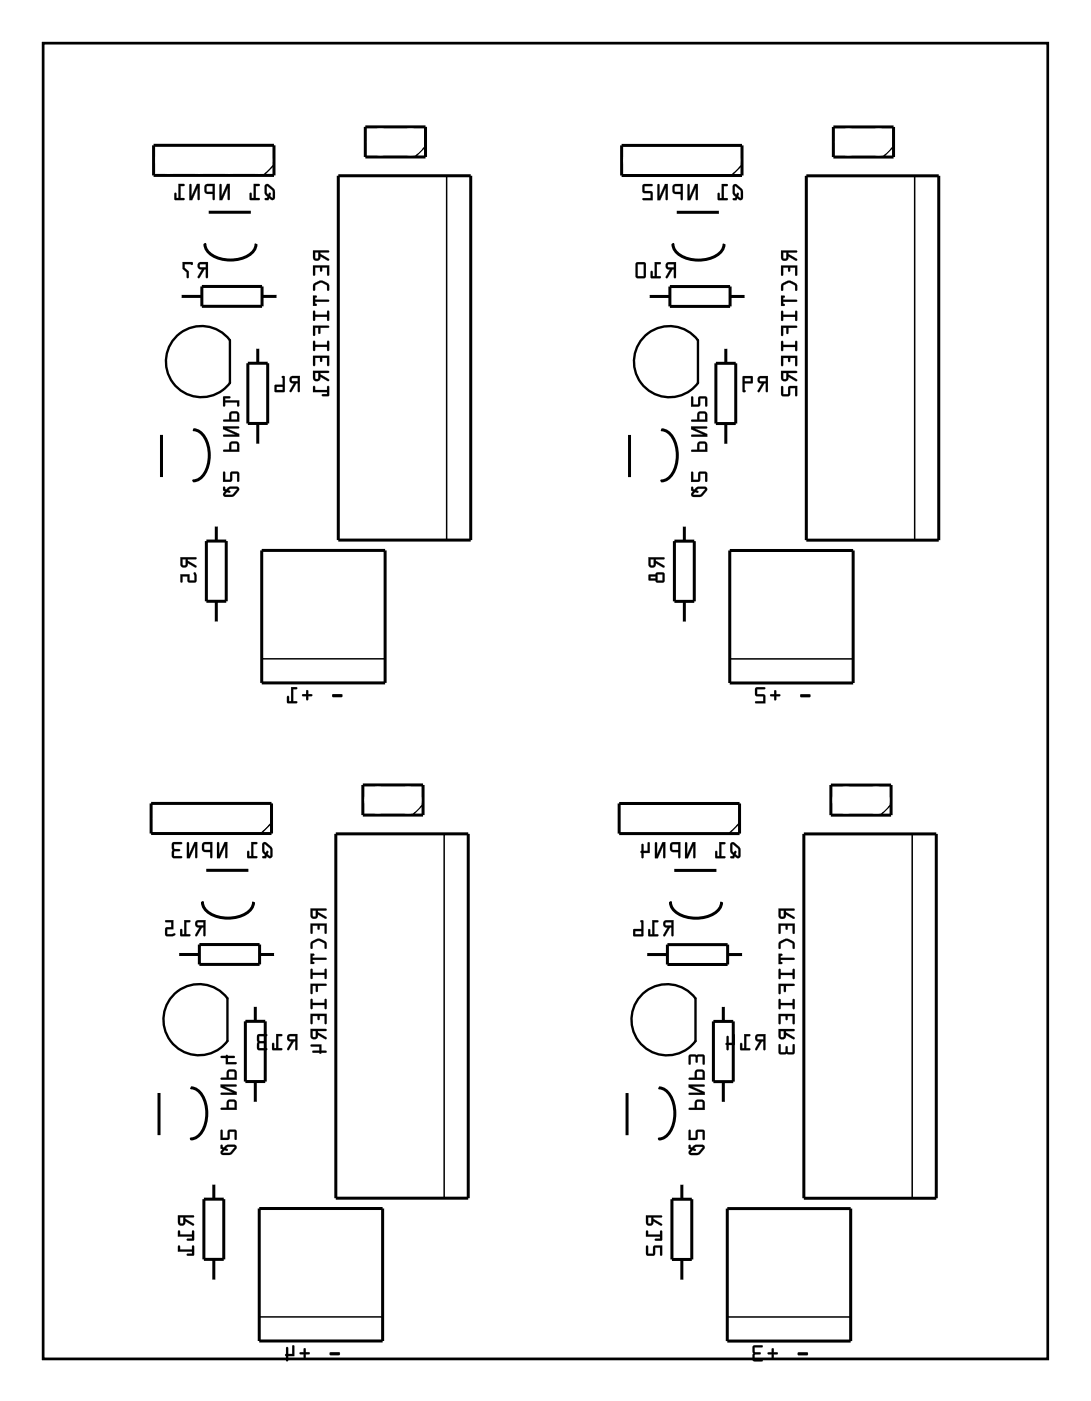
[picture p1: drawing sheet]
<svg xmlns="http://www.w3.org/2000/svg" width="92mm" height="118mm" viewBox="0 0 92 118" stroke-linecap="round" stroke-linejoin="round" font-family="sans-serif">
<path d="M3.6 3.6h84.8v111h-84.8zM19.4 28.7a3 3 0 0 0-4.4-.4 3 3 0 0 0 0 4.4 3 3 0 0 0 4.4-.4v-3.6M58.9 32.3a3 3 0 0 1-4.4 .4 3 3 0 0 1 0-4.4 3 3 0 0 1 4.4 .4v3.6M14.5 84.1a3 3 0 0 1 4.7 .1v3.6a3 3 0 0 1-4.3 .6 3 3 0 0 1-.4-4.3zM58.7 84.2a3 3 0 0 0-4.4-.4 3 3 0 0 0 0 4.4 3 3 0 0 0 4.4-.4v-3.6" fill="none" stroke="#000" stroke-width=".2"/>
<g fill="#000">
<path d="M22.4 15.6l-.1 .7 .3 .3-.3 .2 .4 .1v-.2l.3 .2 .2-.2a.91 .91 0 0 0-.6-1.2zM22.5 15.7l.5 .4v.6l-.2-.2 .1-.1a.11 .11 0 0 0-.2-.1 .11 .11 0 0 0-.1 .1l-.1-.1zM21.4 15.5v1.2h-.2v-.4h-.1v.5l.8 .1v-.2h-.3v-1h.3v-.1zM18.6 15.5l-.1 1.4h.3l.4-1.1v1l.1 .1 .1-1.4h-.2l-.5 1.1v-1zM17.3 15.6v.2v.4l.1 .1 .5 .1 .1 .4 .1 .1v-1.4zM17.5 15.7h.4v.5h-.4zM16 15.5v1.4h.2l.5-1.1v1l.1 .1 .1-1.4h-.3l-.4 1.1v-1zM15.1 15.5v1.2h-.2v-.4h-.1l-.1 .5 .8 .1v-.2h-.3v-1h.3l.1-.1z"/>
<path d="M22.4 15.6l-.1 .7 .3 .3-.1 .1h-.1a.1 .1 0 0 0-.1 .1 .1 .1 0 0 0 .1 .1h.3v-.2l.2 .2 .2-.1a.92 .92 0 0 0-.4-1.2l-.1-.1zM22.4 15.6l.2-.1 .5 .4a.97 .97 0 0 1 .1 .8l-.2 .2-.3-.2v.2l-.4-.1 .3-.2-.3-.3zM22.5 15.7l.5 .4v.6l-.2-.2 .1-.1a.11 .11 0 0 0-.2-.1 .11 .11 0 0 0-.1 .1l-.1-.1zM22.5 15.7v.5a.14 .14 0 0 0 .1 .2 .14 .14 0 0 0 .1-.1h.1v.2l.2 .2v-.6zM21.4 15.5v1.2h-.2v-.4a.1 .1 0 0 0 0-.1 .1 .1 0 0 0-.1 .1v.6h.7a.1 .1 0 0 0 .1-.1 .1 .1 0 0 0-.1-.1h-.2v-1h.2a.1 .1 0 0 0 .1-.1 .1 .1 0 0 0-.1-.1zM21.4 15.5l.5 .1v.1h-.3v1h.3v.2l-.8-.1v-.5h.1v.4h.2zM18.5 15.5v1.4h.3l.4-1.1v1a.1 .1 0 0 0 .1 .1 .1 .1 0 0 0 .1-.1v-1.3h-.2l-.5 1.1v-1zM18.6 15.5l.1 .1v1l.5-1.1h.2l-.1 1.4-.1-.1v-1l-.4 1.1h-.3zM17.3 15.6l-.1 .2 .1 .4 .1 .1 .5 .1v.4a.1 .1 0 0 0 .1 .1 .1 .1 0 0 0 .1-.1v-1.3h-.6zM17.3 15.6l.8-.1v1.4l-.1-.1v-.4l-.6-.1-.1-.1zM17.5 15.7h.4v.5h-.4zM17.5 15.7v.5h.5v-.5zM16 15.5v1.4h.2l.5-1.1v1a.1 .1 0 0 0 .1 .1 .1 .1 0 0 0 .1-.1v-1.3h-.3l-.4 1.1v-1zM16 15.5l.2 .1v1l.4-1.1h.3l-.1 1.4-.1-.1v-1l-.5 1.1h-.2zM15.1 15.5v1.2h-.2v-.4a.1 .1 0 0 0-.1-.1 .1 .1 0 0 0-.1 .1v.6h.8a.1 .1 0 0 0 .1-.1 .1 .1 0 0 0-.1-.1h-.3v-1h.3a.1 .1 0 0 0 .1-.1 .1 .1 0 0 0-.1-.1zM15.1 15.5l.5 .1-.1 .1h-.3v1h.3v.2l-.8-.1 .1-.5h.1v.4h.2z"/>
<path d="M61.9 15.6l-.1 .7 .3 .3-.3 .2 .4 .1v-.2l.3 .2 .2-.1a.91 .91 0 0 0-.6-1.3zM62 15.7l.5 .4v.6l-.2-.2 .1-.1a.11 .11 0 0 0-.2-.1 .11 .11 0 0 0-.1 .1l-.1-.1zM60.9 15.5v1.2h-.2v-.4h-.1v.5l.8 .1v-.2h-.3v-1h.3v-.1zM58.1 15.5l-.1 1.4h.3l.4-1.1v1l.1 .1 .1-1.4h-.2l-.5 1.1v-1zM56.8 15.6v.2v.4l.1 .1 .5 .1 .1 .4 .1 .1v-1.4zM57 15.7h.4v.5h-.4zM55.5 15.5v1.4h.2l.5-1.1v1l.1 .1 .1-1.4h-.3l-.4 1.1v-1zM54.3 15.6l-.1 .6 .2 .1h.5v.4h-.6l-.1 .1 .9 .1-.1-.7-.6-.1v-.4h.6l.1-.1z"/>
<path d="M61.9 15.6l-.1 .7 .3 .3-.1 .1h-.1a.1 .1 0 0 0-.1 .1 .1 .1 0 0 0 .1 .1h.3v-.2l.2 .2 .2-.1a.92 .92 0 0 0-.4-1.2l-.1-.1zM61.9 15.6l.2-.1 .5 .4a.97 .97 0 0 1 .1 .8l-.2 .2-.3-.2v.2l-.4-.1 .3-.2-.2-.3zM62 15.7l.5 .4v.6l-.2-.2 .1-.1a.11 .11 0 0 0-.2-.1 .11 .11 0 0 0-.1 .1l-.1-.1zM62 15.7v.5a.14 .14 0 0 0 .1 .2 .14 .14 0 0 0 .1-.1l.1 .1v.2l.2 .1v-.6zM60.9 15.5v1.2h-.2v-.3a.1 .1 0 0 0 0-.1 .1 .1 0 0 0-.1 .1v.5h.7a.1 .1 0 0 0 .1-.1 .1 .1 0 0 0-.1-.1h-.2v-1h.2a.1 .1 0 0 0 .1-.1 .1 .1 0 0 0-.1-.1zM60.9 15.5l.5 .1v.1h-.3v1h.3v.2l-.8-.1v-.5h.1v.4h.2zM58 15.5v1.4h.3l.4-1.1v1a.1 .1 0 0 0 .1 .1 .1 .1 0 0 0 .1-.1v-1.3h-.2l-.5 1.1v-1zM58.1 15.6h.1v1l.5-1.1h.2l-.1 1.4-.1-.1v-1l-.4 1.1h-.3zM56.8 15.6l-.1 .2 .1 .4 .1 .2h.5v.4a.1 .1 0 0 0 .1 .1 .1 .1 0 0 0 .1-.1v-1.3h-.6zM56.8 15.6l.8-.1v1.4l-.1-.1v-.4l-.6-.1-.1-.1zM57 15.7h.4v.5h-.4zM57 15.7v.5h.5v-.5zM55.5 15.5v1.4h.2l.5-1.1v1a.1 .1 0 0 0 .1 .1 .1 .1 0 0 0 .1-.1v-1.3h-.3l-.4 1.1v-1zM55.5 15.6h.2v1l.4-1.1h.3l-.1 1.4-.1-.1v-1l-.5 1.1h-.2zM54.3 15.6v.6l.6 .1v.4h-.6a.1 .1 0 0 0-.1 .1 .1 .1 0 0 0 .1 .1h.8l-.1-.7-.6-.1v-.4h.6a.1 .1 0 0 0 .1-.1 .1 .1 0 0 0-.1-.1zM54.3 15.6h.8l-.1 .1h-.6v.4l.6 .1 .1 .7-.9-.1 .1-.1h.6v-.4h-.5l-.2-.1z"/>
<path d="M3.6 3.6v111h84.8v-111zM3.6 3.6h84.8v111h-84.8z"/>
<path d="M16.8 22.2a.32 .32 0 0 0-.1 .4 .32 .32 0 0 0 .3 .1l-.3 .7 .1 .1 .5-.8h.1v.7l.1 .1v-1.4zM16.9 22.3h.5v.2h-.5zM15.4 22.1v.6l.4 .3v.4l.1 .1v-.6l-.3-.3v-.3h.5l.1 .1 .1-.2z"/>
<path d="M16.8 22.2a.32 .32 0 0 0-.1 .4 .32 .32 0 0 0 .3 .1l-.3 .6a.1 .1 0 0 0 0 .2 .11 .11 0 0 0 .2-.1l.4-.7h.1v.7a.1 .1 0 0 0 .1 .1 .1 .1 0 0 0 .1-.1v-1.3h-.7zM16.8 22.2l.7-.1v1.4l-.1-.1v-.7h-.2l-.4 .7h-.1l.4-.7a.31 .31 0 0 1-.4-.1 .31 .31 0 0 1 .1-.4zM16.9 22.3h.5v.2h-.5zM16.9 22.3v.3h.5v-.3zM15.4 22.1v.6l.4 .3-.1 .4a.1 .1 0 0 0 .1 .1 .1 .1 0 0 0 .1-.1v-.5l-.3-.3v-.3h.5l.1 .1 .1-.2zM15.4 22.1l.9 .1-.1 .1h-.1h-.5v.3l.3 .3v.6l-.1-.1v-.4l-.4-.3z"/>
<path d="M24.5 31.8a.32 .32 0 0 0 0 .4 .32 .32 0 0 0 .3 .1l-.4 .7 .2 .1 .4-.8h.1v.7l.2 .1v-1.4zM24.6 31.9h.5v.3h-.4zM23.8 31.7l.1 .8h-.7v.6l.8-.1v-1.2v-.1zM23.3 32.6h.6v.3h-.6z"/>
<path d="M24.5 31.8a.32 .32 0 0 0-.1 .4 .32 .32 0 0 0 .4 .1l-.4 .6a.11 .11 0 0 0 .1 .2 .1 .1 0 0 0 .1-.1l.4-.7h.1v.7a.1 .1 0 0 0 .1 .1 .1 .1 0 0 0 .1-.1v-1.3h-.6zM24.5 31.8l.8-.1v1.4l-.2-.1v-.7h-.1l-.4 .7h-.1l.3-.7a.31 .31 0 0 1-.3-.1 .31 .31 0 0 1 0-.4zM24.6 31.9h.5v.3l-.4-.1zM24.6 31.9l.1 .3h.4v-.3zM23.8 31.7l.1 .8h-.7v.6l.8-.1v-1.2v-.1zM23.8 31.7l.2 .1v1.2l-.8 .1v-.6h.7zM23.3 32.6h.6v.3h-.6zM23.3 32.6v.3h.6v-.3z"/>
<path d="M26.4 21.1v.6a.31 .31 0 0 0 .4 .3 .31 .31 0 0 0 .2-.4l.7 .4 .1-.1-.8-.5v-.1h.7l.1-.1zM26.6 21.3h.3l-.1 .5h-.2zM26.4 22.4l.1 .9 .1-.1v-.6h.4v.3h.1h.1v-.3h.4v.6h.2v-.8zM26.5 23.9l-.1 .2 .1 .4h.1v-.4l.5-.3 .5 .3v.4h.1l.1-.1a.6 .6 0 0 0-.6-.7h-.3zM26.4 24.9v.9l.3-.1-.1-.1v-.1l1.2-.1-.1-.1h-1.1v-.2h.1v-.1zM26.4 26.2l.1 .9 .1-.1v-.3h1v.3h.2l-.1-.8-.1 .1v.2h-1v-.2zM26.4 27.5v.8h.1h.1v-.7h.3v.5v.1l.1-.1v-.5h.7h.1l-.1-.1zM26.4 28.8l.1 .8h.1v-.3h1v.3h.2l-.1-.9-.1 .1v.3h-1v-.3zM26.4 30l.1 .9 .1-.1v-.6h.4v.3h.1h.1v-.3h.4v.6h.2v-.8zM26.4 31.3v.6a.31 .31 0 0 0 .4 .3 .31 .31 0 0 0 .2-.4l.7 .3 .1-.1-.8-.4v-.1h.7l.1-.2zM26.6 31.5h.3l-.1 .5-.2-.1zM26.4 32.6v.5h1.2v.1l-.4 .1v.1h.6l-.1-.8h-.1v.3h-1v-.3z"/>
<path d="M26.4 21.1v.6a.32 .32 0 0 0 .4 .3 .32 .32 0 0 0 .2-.4l.6 .4a.1 .1 0 0 0 .2 0 .11 .11 0 0 0-.1-.2l-.7-.4v-.1h.7a.1 .1 0 0 0 .1-.1 .1 .1 0 0 0-.1-.1zM26.4 21.1l1.4 .1-.1 .1h-.7v.1l.7 .4v.2l-.7-.4a.31 .31 0 0 1-.2 .4 .31 .31 0 0 1-.4-.3zM26.6 21.3h.3l-.1 .5h-.2zM26.6 21.3v.5h.2l.1-.5zM26.4 22.4v.8a.1 .1 0 0 0 .1 .1 .1 .1 0 0 0 .1-.1v-.6h.4v.2a.1 .1 0 0 0 .1 .1 .1 .1 0 0 0 .1-.1v-.2h.4v.6a.1 .1 0 0 0 .1 .1 .1 .1 0 0 0 .1-.1v-.8zM26.4 22.4h1.4v.8h-.2v-.6h-.4v.3h-.1h-.1v-.3h-.4v.6h-.1zM26.5 23.9l-.1 .5a.1 .1 0 0 0 .1 .1 .1 .1 0 0 0 .1-.1v-.3l.5-.3 .5 .3v.3a.1 .1 0 0 0 .1 .1 .1 .1 0 0 0 .1-.1l-.1-.4-.4-.3h-.3zM26.5 23.9l.4-.2a.83 .83 0 0 1 .9 .3v.4l-.1 .1h-.1v-.4l-.4-.2h-.2l-.4 .2v.4h-.1h-.1v-.4zM26.4 24.9v.9h.3a.1 .1 0 0 0 0-.1 .1 .1 0 0 0-.1-.1v-.1h1.1a.1 .1 0 0 0 .1-.1 .1 .1 0 0 0-.1-.1h-1.1v-.2a.11 .11 0 0 0 .1 0 .11 .11 0 0 0 0-.2zM26.4 24.9l.3 .1-.1 .1v.2h1.1l.1 .1h-1.2v.2l.1 .1-.3 .1zM26.4 26.2v.8a.1 .1 0 0 0 .1 .1 .1 .1 0 0 0 .1-.1v-.3h1v.3a.1 .1 0 0 0 .1 .1 .1 .1 0 0 0 .1-.1v-.7a.1 .1 0 0 0-.1-.1 .1 .1 0 0 0-.1 .1v.2h-1v-.2zM26.4 26.2l.2 .1v.3h1v-.3l.1-.1 .1 .8h-.2v-.3h-1v.3l-.1 .1zM26.4 27.5v.8a.1 .1 0 0 0 .1 .1 .1 .1 0 0 0 .1-.1v-.7h.3v.5a.1 .1 0 0 0 .1 .1 .1 .1 0 0 0 0-.1v-.5l.7 .1a.1 .1 0 0 0 .1-.1 .1 .1 0 0 0-.1-.1zM26.4 27.5h1.3l.1 .1h-.1h-.7v.5l-.1 .1v-.1v-.5h-.3v.7h-.1h-.1zM26.4 28.8v.7a.1 .1 0 0 0 .1 .1 .1 .1 0 0 0 .1-.1v-.2h1v.2a.1 .1 0 0 0 .1 .1 .1 .1 0 0 0 .1-.1v-.7a.1 .1 0 0 0-.1-.1 .1 .1 0 0 0-.1 .1v.3h-1v-.3zM26.4 28.8h.2v.3h1v-.3h.1l.1 .8h-.2v-.3h-1v.3h-.1zM26.4 30v.8a.1 .1 0 0 0 .1 .1 .1 .1 0 0 0 .1-.1v-.6h.4v.2a.1 .1 0 0 0 .1 .1 .1 .1 0 0 0 .1-.1v-.2h.4v.6a.1 .1 0 0 0 .1 .1 .1 .1 0 0 0 .1-.1v-.8zM26.4 30h1.4v.8h-.2v-.6h-.4v.3h-.1h-.1v-.3h-.4v.6l-.1 .1zM26.4 31.3v.6a.32 .32 0 0 0 .4 .3 .32 .32 0 0 0 .2-.4l.6 .3a.1 .1 0 0 0 .2 0 .1 .1 0 0 0-.1-.1l-.7-.4v-.1h.7a.1 .1 0 0 0 .1-.1 .1 .1 0 0 0-.1-.1zM26.4 31.3h1.4l-.1 .2h-.7v.1l.7 .4v.1l-.7-.3a.31 .31 0 0 1-.2 .4 .31 .31 0 0 1-.4-.3zM26.6 31.5h.3l-.1 .5-.2-.1zM26.6 31.5v.4l.2 .1 .1-.5zM26.4 32.6v.5h1.2v.1h-.4a.1 .1 0 0 0-.1 .1 .1 .1 0 0 0 .1 .1h.6v-.8a.1 .1 0 0 0-.1-.1 .1 .1 0 0 0-.1 .1v.3h-1v-.3zM26.4 32.6h.2v.3h1v-.3h.1l.1 .8h-.6v-.1h.4v-.2h-1.2z"/>
<path d="M56.3 22.2a.32 .32 0 0 0-.1 .4 .32 .32 0 0 0 .3 .1l-.3 .7 .1 .1 .5-.8h.1v.7l.1 .1v-1.4zM56.4 22.3h.5v.3l-.5-.1zM55.3 22.1v1.2h-.2v-.4h-.1l-.1 .5 .8 .1v-.2h-.3v-1h.3l.1-.1zM53.7 22.2v1.2l.1 .1h.6l.1-.2v-1.1l-.2-.1zM53.8 22.3h.5v1h-.5z"/>
<path d="M56.3 22.2a.32 .32 0 0 0-.1 .4 .32 .32 0 0 0 .3 .1l-.3 .6a.1 .1 0 0 0 0 .2 .11 .11 0 0 0 .2-.1l.4-.7h.1v.7a.1 .1 0 0 0 .1 .1 .1 .1 0 0 0 .1-.1v-1.3h-.7zM56.3 22.2l.7-.1v1.4l-.1-.1v-.7h-.2l-.4 .7h-.1l.4-.7a.31 .31 0 0 1-.4-.1 .31 .31 0 0 1 .1-.4zM56.4 22.3h.5v.3l-.5-.1zM56.4 22.3v.3h.5v-.3zM55.2 22.1l.1 1.2h-.2v-.4a.1 .1 0 0 0-.1-.1 .1 .1 0 0 0-.1 .1v.6h.8a.1 .1 0 0 0 .1-.1 .1 .1 0 0 0-.1-.1h-.3v-1h.3a.1 .1 0 0 0 .1-.1 .1 .1 0 0 0-.1-.1zM55.3 22.1l.5 .1-.1 .1h-.3v1h.3v.2l-.8-.1 .1-.5h.1v.4h.2zM53.7 22.2l-.1 1.2 .2 .1h.6l.1-.2v-1.1l-.2-.1zM53.7 22.2l.6-.1 .2 .1v1.1l-.1 .2h-.6l-.1-.1zM53.8 22.3h.5v1h-.5zM53.8 22.3v1h.5v-1z"/>
<path d="M64 31.8a.32 .32 0 0 0 0 .4 .32 .32 0 0 0 .3 .1l-.4 .7 .2 .1 .4-.8h.1v.7l.2 .1v-1.4zM64.1 31.9h.5v.3h-.4zM62.7 31.7v1.3l.1 .1 .1-.1-.1-.1v-.6h.7v-.5l-.1-.1zM62.8 31.9h.6v.3h-.6z"/>
<path d="M64 31.8a.32 .32 0 0 0-.1 .4 .32 .32 0 0 0 .4 .1l-.4 .6a.11 .11 0 0 0 .1 .2 .1 .1 0 0 0 .1-.1l.4-.7h.1v.7a.1 .1 0 0 0 .1 .1 .1 .1 0 0 0 .1-.1v-1.3h-.6zM64 31.8l.8-.1v1.4l-.2-.1v-.7h-.1l-.4 .7h-.1l.3-.7a.31 .31 0 0 1-.3-.1 .31 .31 0 0 1 0-.4zM64.1 31.9h.5v.3h-.4zM64.1 31.9l.1 .3h.4v-.3zM62.7 31.7v1.3l.1 .1a.09 .09 0 0 0 .1-.1 .09 .09 0 0 0-.1-.1v-.6h.7v-.5l-.1-.1zM62.7 31.8l.7-.1 .1 .1v.5h-.7v.6l.1 .1-.1 .1-.1-.1zM62.8 31.9h.6v.3h-.6zM62.8 31.9v.3h.6v-.3z"/>
<path d="M65.9 21.1v.6a.31 .31 0 0 0 .4 .3 .31 .31 0 0 0 .2-.4l.7 .4 .1-.1-.8-.5v-.1h.7l.1-.1zM66.1 21.3h.3l-.1 .5h-.2zM65.9 22.4l.1 .9 .1-.1v-.6h.4v.3h.1h.1v-.3h.4v.6h.2v-.8zM66 23.9l-.1 .2 .1 .4h.1v-.4l.5-.3 .5 .3v.4h.1l.1-.1a.6 .6 0 0 0-.6-.7h-.3zM65.9 24.9v.9h.3v-.1l-.1-.1v-.1l1.2-.1-.1-.1h-1.1v-.2h.1v-.1zM65.9 26.2l.1 .9 .1-.1v-.3h1v.3h.2l-.1-.8-.1 .1v.3h-1v-.3zM65.9 27.5v.8h.1h.1v-.6h.3v.4v.1l.1-.1v-.4h.7l.1-.1-.1-.1zM65.9 28.8l.1 .8h.1v-.3h1v.3h.2l-.1-.8h-.1v.3h-1v-.3zM65.9 30l.1 .9 .1-.1v-.6h.4v.3h.1h.1v-.3h.4v.6h.2v-.8zM65.9 31.3v.6a.31 .31 0 0 0 .4 .3 .31 .31 0 0 0 .2-.4l.7 .4 .1-.2-.8-.4v-.1h.7l.1-.2zM66.1 31.5h.3l-.1 .5-.2-.1zM65.9 32.6v.7l.1 .1h.6l.1-.7h.4v.7h.2v-.8h-.7l-.1 .7h-.4v-.7z"/>
<path d="M65.9 21.1v.6a.32 .32 0 0 0 .4 .3 .32 .32 0 0 0 .2-.4l.6 .4a.1 .1 0 0 0 .2 0 .11 .11 0 0 0-.1-.2l-.7-.4v-.1h.7a.1 .1 0 0 0 .1-.1 .1 .1 0 0 0-.1-.1zM65.9 21.1l1.4 .1-.1 .1h-.7v.1l.7 .4v.2l-.7-.4a.31 .31 0 0 1-.2 .4 .31 .31 0 0 1-.4-.3zM66.1 21.3h.3l-.1 .5h-.2zM66.1 21.3v.5h.2l.1-.5zM65.9 22.4v.8a.1 .1 0 0 0 .1 .1 .1 .1 0 0 0 .1-.1v-.6h.4v.2a.1 .1 0 0 0 .1 .1 .1 .1 0 0 0 .1-.1v-.2h.4v.6a.1 .1 0 0 0 .1 .1 .1 .1 0 0 0 .1-.1v-.8zM65.9 22.4h1.4v.8h-.2v-.6h-.4v.3h-.1h-.1v-.3h-.4v.6l-.1 .1zM66 23.9l-.1 .5a.1 .1 0 0 0 .1 .1 .1 .1 0 0 0 .1-.1v-.3l.5-.2 .5 .2v.3a.1 .1 0 0 0 .1 .1 .1 .1 0 0 0 .1-.1l-.1-.4-.4-.3h-.3zM66 23.9l.4-.2a.83 .83 0 0 1 .9 .4v.3l-.1 .1h-.1v-.4l-.4-.2h-.2l-.4 .2v.4h-.1h-.1v-.4zM65.9 24.9v.9h.3a.1 .1 0 0 0 0-.1 .1 .1 0 0 0-.1-.1v-.1h1.1a.1 .1 0 0 0 .1-.1 .1 .1 0 0 0-.1-.1h-1.1v-.2a.11 .11 0 0 0 .1 0 .11 .11 0 0 0 0-.2zM65.9 24.9l.3 .1-.1 .1v.2h1.1l.1 .1-1.2 .1v.1l.1 .2h-.3zM65.9 26.2v.8a.1 .1 0 0 0 .1 .1 .1 .1 0 0 0 .1-.1v-.3h1v.3a.1 .1 0 0 0 .1 .1 .1 .1 0 0 0 .1-.1v-.7a.1 .1 0 0 0-.1-.1 .1 .1 0 0 0-.1 .1v.3h-1v-.3zM65.9 26.2l.2 .1v.3h1v-.3l.1-.1 .1 .8h-.2v-.3h-1v.3l-.1 .1zM65.9 27.5v.8a.1 .1 0 0 0 .1 .1 .1 .1 0 0 0 .1-.1v-.6h.3v.4a.1 .1 0 0 0 .1 .1 .1 .1 0 0 0 0-.1v-.4h.7a.1 .1 0 0 0 .1-.1 .1 .1 0 0 0-.1-.1zM65.9 27.5h1.3l.1 .1h-.1h-.7v.5l-.1 .1v-.1v-.5h-.3v.7h-.1h-.1zM65.9 28.8v.7a.1 .1 0 0 0 .1 .1 .1 .1 0 0 0 .1-.1v-.2h1v.2a.1 .1 0 0 0 .1 .1 .1 .1 0 0 0 .1-.1v-.7a.1 .1 0 0 0-.1-.1 .1 .1 0 0 0-.1 .1v.3h-1v-.3zM65.9 28.8h.2v.3h1v-.3h.1l.1 .8h-.2v-.3h-1v.3h-.1zM65.9 30v.8a.1 .1 0 0 0 .1 .1 .1 .1 0 0 0 .1-.1v-.6h.4v.3a.1 .1 0 0 0 .1 0 .1 .1 0 0 0 .1 0v-.3h.4v.6a.1 .1 0 0 0 .1 .1 .1 .1 0 0 0 .1-.1v-.8zM65.9 30h1.4v.8h-.2v-.6h-.4v.3h-.1h-.1v-.3h-.4v.6l-.1 .1zM65.9 31.3v.6a.32 .32 0 0 0 .4 .3 .32 .32 0 0 0 .2-.4l.6 .4a.11 .11 0 0 0 .2-.1 .1 .1 0 0 0-.1-.1l-.7-.4v-.1h.7a.1 .1 0 0 0 .1-.1 .1 .1 0 0 0-.1-.1zM65.9 31.3h1.4l-.1 .2h-.7v.1l.7 .4v.1l-.7-.3a.31 .31 0 0 1-.2 .4 .31 .31 0 0 1-.4-.3zM66.1 31.5h.3l-.1 .5-.2-.1zM66.1 31.5v.4l.2 .1 .1-.5zM65.9 32.6v.7l.1 .1h.6l.1-.7h.4v.6a.1 .1 0 0 0 .1 .1 .1 .1 0 0 0 .1-.1v-.7h-.7l-.1 .7h-.4v-.7zM65.9 32.6h.2v.7h.4l.1-.7h.7v.8h-.2v-.7h-.4l-.1 .7h-.6l-.1-.1z"/>
<path d="M15.2 47v.6a.31 .31 0 0 0 .4 .3 .31 .31 0 0 0 .2-.4l.7 .4 .1-.2-.8-.4v-.1h.7l.1-.1zM15.4 47.2h.3l-.1 .5-.2-.1zM15.2 48.4v.7h.1h.1v-.5h.4v.4l.1 .1h.6l.1-.1v-.4a.15 .15 0 0 0 0-.2 .15 .15 0 0 0-.3 0l.1 .6h-.4v-.6z"/>
<path d="M15.2 47v.6a.32 .32 0 0 0 .4 .3 .32 .32 0 0 0 .2-.4l.7 .4a.1 .1 0 0 0 .1-.1 .1 .1 0 0 0 0-.1l-.8-.4v-.1h.7a.1 .1 0 0 0 .1-.1 .1 .1 0 0 0-.1-.1zM15.2 47l1.4 .1-.1 .1h-.7v.1l.7 .4v.2l-.7-.4a.31 .31 0 0 1-.2 .4 .31 .31 0 0 1-.4-.3zM15.4 47.2h.3l-.1 .5-.2-.1zM15.4 47.2v.4l.2 .1 .1-.5zM15.2 48.4v.7a.1 .1 0 0 0 .1 .1 .1 .1 0 0 0 .1-.1v-.5h.4l.1 .5h.6l.1-.1-.1-.7a.1 .1 0 0 0-.1 0 .1 .1 0 0 0-.1 .1l.1 .6h-.4v-.6zM15.2 48.4h.8v.6h.4l-.1-.6 .2-.1 .1 .2v.5l-.2 .1h-.5l-.1-.1v-.4h-.4v.5h-.1z"/>
<path d="M18.8 41.1v.3h.2l-.2 .3 .2 .2a.91 .91 0 0 0 1.2-.6l-.1-.2-.1-.1-.6 .1-.3 .2-.1-.1v-.1zM19.3 41.3h.7l-.4 .4h-.6l.2-.2 .1 .1a.11 .11 0 0 0 .1-.2 .11 .11 0 0 0-.1 0zM18.8 39.8v.8h.7l.1-.6h.4v.6h.2v-.6l-.1-.2h-.6l-.1 .7h-.4v-.7zM19.4 37.3l-.1 .6h-.4l-.1 .2h1.4l-.1-.8-.2-.1zM19.5 37.4h.5v.5h-.5zM18.8 36v.2l1.1 .5h-1h-.1l.1 .1h1.3v-.2l-1.1-.5h1h.1l-.1-.1zM19.4 34.8l-.1 .6h-.4l-.1 .1 1.4 .1-.1-.8-.2-.1zM19.5 34.9h.5v.5h-.5zM18.8 33.5l.1 .8 .1-.1v-.2h1v.2h.2v-.4h-1.2v-.2h.4v-.1z"/>
<path d="M18.8 41.1v.3h.2l-.2 .2 .1 .3a.92 .92 0 0 0 1.2-.5l.1-.2-.1-.1-.7-.1-.3 .3-.1-.1v-.1zM18.9 41.1h.1v.2h.1l.3-.2h.6a.21 .21 0 0 1 .2 .1 .21 .21 0 0 1-.1 .2l-.3 .4a.97 .97 0 0 1-.8 .1l-.2-.2 .2-.3h-.2zM19.3 41.4l.2-.2 .5 .1-.4 .4h-.6l.2-.2 .1 .1a.12 .12 0 0 0 .1-.2 .12 .12 0 0 0-.1 0zM19.3 41.3v.1a.11 .11 0 0 1 .1 0 .11 .11 0 0 1-.1 .2l-.1-.1-.2 .2h.6l.4-.4-.5-.1zM18.8 39.8v.9l.7-.1 .1-.6h.4v.6a.1 .1 0 0 0 .1 .1 .1 .1 0 0 0 .1-.1v-.6l-.1-.2h-.6l-.1 .7h-.4v-.7zM18.9 39.8h.1v.7h.4l.1-.7h.6l.1 .2v.6h-.2v-.7h-.4l-.1 .7h-.7zM19.4 37.3l-.1 .6h-.4a.1 .1 0 0 0-.1 .1 .1 .1 0 0 0 .1 .1h1.3v-.6l-.1-.2-.2-.1zM19.4 37.3l.2-.1 .5 .1 .1 .8h-1.3v-.2h.5zM19.6 37.4h.4v.5h-.5zM19.5 37.4v.5h.5v-.5zM18.8 36v.2l1.1 .5h-1a.1 .1 0 0 0-.1 0 .1 .1 0 0 0 .1 .1h1.3v-.2l-1.1-.5 1 .1a.1 .1 0 0 0 .1-.1 .1 .1 0 0 0-.1-.1zM18.8 36h1.3l.1 .1h-.1l-1 .1 1.1 .4v.2h-1.3l-.1-.1h.1h1l-1.1-.5zM19.4 34.8l-.1 .6h-.4a.1 .1 0 0 0-.1 .1 .1 .1 0 0 0 .1 .1h1.3v-.6l-.1-.2-.2-.1zM19.4 34.8l.2-.1 .5 .1 .1 .8-1.3-.1v-.1h.5zM19.6 34.9h.4v.5h-.5zM19.5 34.9v.5h.5v-.5zM18.8 33.4v.8a.1 .1 0 0 0 .1 .1 .1 .1 0 0 0 .1-.1v-.2h1v.2a.1 .1 0 0 0 .1 .1 .1 .1 0 0 0 .1-.1v-.4h-1.2v-.2h.4a.1 .1 0 0 0 .1-.1 .1 .1 0 0 0-.1-.1zM18.9 33.5h.5v.1h-.4v.2h1.2v.4h-.2v-.3h-1v.3l-.1 .1z"/>
<path d="M28.1 58.6l-.1 .1 .1 .1h.7l.1-.1-.1-.1zM25.5 58.6v.1h.3v.3l.1 .1 .1-.1v-.3h.3l.1-.1h-.1h-.3v-.3l-.1-.1-.1 .1v.3zM24.6 58v1.1h-.2v-.3l-.1-.1-.1 .6h.8v-.1l-.3-.1v-1h.3l.1-.1z"/>
<path d="M28 58.6v.2h.1h.7l.1-.1-.1-.2zM28.1 58.6h.7l.1 .1-.1 .1h-.7zM25.5 58.6v.1h.3v.3a.1 .1 0 0 0 .1 .1 .1 .1 0 0 0 .1-.1v-.3h.3a.1 .1 0 0 0 .1-.1 .1 .1 0 0 0-.1-.1l-.3 .1v-.3a.1 .1 0 0 0-.1-.1 .1 .1 0 0 0-.1 .1v.3zM25.5 58.6h.3l.1-.3v-.1l.1 .1v.3h.3v.1h-.3v.3l-.1 .1v-.1l-.1-.3h-.3zM24.6 58v1.1h-.2v-.3a.1 .1 0 0 0-.1-.1 .1 .1 0 0 0-.1 .1v.5h.8a.1 .1 0 0 0 .1-.1 .1 .1 0 0 0-.1-.1h-.3v-1h.3a.1 .1 0 0 0 .1-.1 .1 .1 0 0 0-.1 0zM24.6 58h.5l-.1 .1h-.3v1.1h.3v.1h-.8l.1-.6 .1 .1v.4h.2z"/>
<path d="M54.7 47v.6a.31 .31 0 0 0 .4 .3 .31 .31 0 0 0 .2-.4l.7 .4 .1-.2-.8-.4v-.1h.7l.1-.1zM54.9 47.2h.3l-.1 .5-.2-.1zM54.8 48.5v.5h.5l.2 .2h.4l.2-.2v-.5l-.1-.2h-.5l-.2 .2zM55.5 48.5h.4v.5h-.4zM54.9 48.6h.4v.2h-.4z"/>
<path d="M54.7 47v.6a.32 .32 0 0 0 .4 .3 .32 .32 0 0 0 .2-.4l.7 .4a.1 .1 0 0 0 .1-.1 .1 .1 0 0 0 0-.1l-.8-.4v-.1h.7a.1 .1 0 0 0 .1-.1 .1 .1 0 0 0-.1-.1zM54.7 47l1.4 .1-.1 .1h-.7v.1l.7 .4v.2l-.7-.4a.31 .31 0 0 1-.2 .4 .31 .31 0 0 1-.4-.3zM54.9 47.2h.3l-.1 .5-.2-.1zM54.9 47.2v.5h.2l.1-.5zM54.7 48.5l.1 .5h.5l.2 .2h.4l.2-.2v-.5l-.1-.2h-.5l-.2 .2zM54.8 48.5h.5l.2-.2h.5l.1 .2v.5l-.2 .1h-.4l-.2-.1h-.5zM55.5 48.5h.4v.5h-.4zM55.5 48.4v.6h.4v-.6zM54.9 48.6h.4v.2h-.4zM54.9 48.6v.2h.4v-.2z"/>
<path d="M58.3 41.1v.3h.2l-.2 .3 .2 .2a.91 .91 0 0 0 1.2-.6l-.1-.2h-.1h-.6l-.3 .2h-.1v-.2zM58.8 41.3h.7l-.4 .4h-.6l.2-.2 .1 .1a.11 .11 0 0 0 .1-.2 .11 .11 0 0 0-.1 0zM58.3 39.8v.9l.7-.1 .1-.6h.4v.6h.2v-.6l-.1-.2h-.6l-.1 .7h-.4v-.7zM58.9 37.3l-.1 .6h-.4l-.1 .2h1.4l-.1-.8-.2-.1zM59 37.4h.5v.5h-.5zM58.3 36v.2l1.1 .5h-1h-.1l.1 .1h1.3v-.2l-1.1-.5h1h.1l-.1-.1zM58.9 34.8l-.1 .6h-.4l-.1 .1 1.4 .1-.1-.8-.2-.1zM59 34.9h.5v.5h-.5zM58.3 33.5v.8h.7l.1-.7h.4v.6h.2v-.6l-.1-.2-.6 .1-.1 .6h-.4v-.6z"/>
<path d="M58.3 41.1v.3h.2l-.2 .2 .1 .3a.92 .92 0 0 0 1.2-.5l.1-.2-.1-.1h-.7l-.3 .2h-.1v-.2zM58.4 41.1h.1v.2h.1l.3-.2h.6a.21 .21 0 0 1 .2 .1 .21 .21 0 0 1-.1 .2l-.3 .4a.97 .97 0 0 1-.8 .1l-.2-.2 .2-.3h-.2zM58.8 41.4l.2-.2 .5 .1-.4 .4h-.6l.2-.2 .1 .1a.12 .12 0 0 0 .1-.2 .12 .12 0 0 0-.1 0zM58.8 41.3v.1a.11 .11 0 0 1 .1 0 .11 .11 0 0 1-.1 .2l-.1-.1-.2 .2h.6l.4-.4-.5-.1zM58.3 39.8v.9l.7-.1 .1-.6h.4v.6a.1 .1 0 0 0 .1 .1 .1 .1 0 0 0 .1-.1v-.6l-.1-.2h-.6l-.1 .7h-.4v-.7zM58.4 39.8h.1v.7h.4l.1-.7h.6l.1 .2v.6h-.2v-.6h-.4l-.1 .6-.7 .1zM58.9 37.3l-.1 .6h-.4a.1 .1 0 0 0-.1 .1 .1 .1 0 0 0 .1 .1h1.3v-.6l-.1-.2-.2-.1zM58.9 37.3h.2h.5l.1 .8h-1.3v-.1l.5-.1zM59.1 37.5h.4v.4h-.5zM59 37.4v.5h.5v-.5zM58.3 36v.2l1.1 .5h-1a.1 .1 0 0 0-.1 .1 .1 .1 0 0 0 .1 .1h1.3v-.3l-1.1-.5 1 .1a.1 .1 0 0 0 .1-.1 .1 .1 0 0 0-.1-.1zM58.3 36h1.3l.1 .1h-.1l-1 .1 1.1 .4v.2h-1.3l-.1-.1h.1h1l-1.1-.5zM58.9 34.8l-.1 .6h-.4a.1 .1 0 0 0-.1 .1 .1 .1 0 0 0 .1 .1h1.3v-.6l-.1-.2-.2-.1zM58.9 34.8l.2-.1 .5 .1 .1 .8-1.3-.1v-.1h.5zM59.1 34.9h.4v.5h-.5zM59 34.9v.5h.5v-.5zM58.3 33.5v.8h.7l.1-.7h.4v.6a.1 .1 0 0 0 .1 .1 .1 .1 0 0 0 .1-.1v-.6l-.1-.2-.6 .1-.1 .6h-.4v-.6zM58.4 33.5h.1v.6h.4l.1-.6h.6l.1 .1v.6h-.2v-.6h-.4l-.1 .6-.7 .1z"/>
<path d="M67.6 58.6l-.1 .2h.1h.7l.1-.1-.1-.1zM65 58.6v.1h.3v.3l.1 .1 .1-.1v-.3h.3l.1-.1h-.1h-.3v-.3l-.1-.1-.1 .1v.3zM63.8 58l-.1 .6 .2 .1h.5v.5h-.6l-.1 .1h.9l-.1-.7h-.6v-.5h.6l.1-.1z"/>
<path d="M67.5 58.6v.2h.1h.7l.1-.1-.1-.1zM67.6 58.6h.7l.1 .1-.1 .1h-.7zM65 58.6v.1h.3v.3a.1 .1 0 0 0 .1 .1 .1 .1 0 0 0 .1-.1v-.3h.3a.1 .1 0 0 0 .1-.1 .1 .1 0 0 0-.1 0h-.3v-.3a.1 .1 0 0 0-.1-.1 .1 .1 0 0 0-.1 .1v.3zM65 58.6h.3l.1-.3v-.1l.1 .1v.3h.3v.1h-.3v.3l-.1 .1v-.1l-.1-.3h-.3zM63.8 58v.7h.6v.5l-.6-.1a.1 .1 0 0 0-.1 .1 .1 .1 0 0 0 .1 .1h.8l-.1-.7h-.6v-.5l.6 .1a.1 .1 0 0 0 .1-.1 .1 .1 0 0 0-.1-.1zM63.8 58h.8l-.1 .1h-.6v.5h.6l.1 .7h-.9l.1-.1h.6v-.5h-.5l-.2-.1z"/>
<path d="M16.5 77.7a.32 .32 0 0 0 0 .4 .32 .32 0 0 0 .3 .1l-.3 .7 .1 .1 .4-.8h.2v.7l.1 .1v-1.4zM16.7 77.8h.5v.3h-.5zM15.5 77.6v1.2h-.1v-.4h-.1l-.1 .5 .8 .1v-.2h-.3v-1h.3l.1-.1zM14 77.6v.2h.5v.4l-.5 .1-.1 .6 .2 .1h.4a.15 .15 0 0 0 .2 0 .15 .15 0 0 0 0-.3l-.6 .1v-.4h.5v-.8z"/>
<path d="M16.5 77.7a.32 .32 0 0 0 0 .4 .32 .32 0 0 0 .3 .1l-.3 .6a.1 .1 0 0 0 0 .2 .1 .1 0 0 0 .1-.1l.4-.7h.2v.7a.1 .1 0 0 0 .1 .1 .1 .1 0 0 0 0-.1v-1.3h-.6zM16.6 77.7l.7-.1v1.4l-.1-.1v-.7h-.2l-.4 .7h-.1l.4-.7a.31 .31 0 0 1-.4-.1 .31 .31 0 0 1 .1-.4zM16.7 77.8h.5v.3l-.5-.1zM16.7 77.8v.3h.5v-.3zM15.5 77.6v1.2h-.1v-.4a.1 .1 0 0 0-.1-.1 .1 .1 0 0 0-.1 .1v.6h.8a.1 .1 0 0 0 .1-.1 .1 .1 0 0 0-.1-.1h-.3v-1h.3a.1 .1 0 0 0 .1-.1 .1 .1 0 0 0-.1-.1zM15.5 77.6l.6 .1-.1 .1h-.3v1h.3v.2l-.8-.1 .1-.5h.1v.4h.2zM14 77.6v.2h.5v.4l-.5 .1-.1 .6 .2 .1 .7-.1a.1 .1 0 0 0 0-.1 .1 .1 0 0 0-.1-.1l-.6 .1v-.4h.5v-.8zM14 77.6h.6v.8h-.5v.4l.6-.1 .1 .1-.1 .1-.6 .1-.1-.1v-.6l.5-.1v-.4h-.5z"/>
<path d="M22.2 71.1l-.1 .7 .3 .3-.3 .2 .3 .1 .1-.2 .3 .2 .2-.1a.91 .91 0 0 0-.7-1.3zM22.3 71.2l.5 .4v.6l-.2-.1v-.2a.11 .11 0 0 0-.1-.1 .11 .11 0 0 0-.1 .1l-.1-.1zM21.2 71v1.2h-.2v-.4h-.1v.5l.8 .1v-.2h-.3v-1h.3v-.1zM18.3 71.1v1.3h.2l.5-1.1v1l.1 .1 .1-1.4h-.2l-.5 1.1v-1zM17.1 71.1l-.1 .2 .1 .4 .1 .2h.5v.4l.2 .1v-1.4zM17.2 71.2h.5v.5h-.5zM15.8 71.1v1.3h.2l.5-1.1v1l.1 .1v-1.4h-.2l-.4 1.1v-1zM14.6 71.1l-.1 1.2 .2 .1h.6v-.2h-.6v-.4h.4l.1-.1-.1-.1h-.4v-.4h.6l.1-.1z"/>
<path d="M22.2 71.1l-.1 .7 .3 .3-.1 .1h-.1a.1 .1 0 0 0-.1 .1 .1 .1 0 0 0 .1 .1h.3v-.2l.2 .2 .2-.1a.92 .92 0 0 0-.4-1.2l-.2-.1zM22.2 71.1h.2l.5 .3a.97 .97 0 0 1 .1 .9l-.2 .1-.3-.2-.1 .2-.3-.1 .3-.2-.3-.3zM22.3 71.2l.5 .4v.6l-.2-.1 .1-.2a.11 .11 0 0 0-.2-.1 .11 .11 0 0 0-.1 .1l-.1-.1zM22.3 71.2v.5a.14 .14 0 0 0 .1 .2 .14 .14 0 0 0 .1-.1l.1 .1v.2l.2 .1v-.6zM21.2 71v1.2h-.2v-.3a.1 .1 0 0 0-.1-.1 .1 .1 0 0 0-.1 .1l.1 .5h.7a.1 .1 0 0 0 .1-.1 .1 .1 0 0 0-.1-.1h-.2v-1h.2a.1 .1 0 0 0 .1-.1 .1 .1 0 0 0-.1-.1zM21.2 71l.5 .1v.1h-.3v1h.3v.2l-.8-.1v-.5h.1v.4h.2zM18.3 71v1.4h.3l.4-1.1v1a.1 .1 0 0 0 .1 .1 .1 .1 0 0 0 .1-.1v-1.3h-.3l-.4 1.1v-1zM18.3 71.1h.2v1l.5-1.1h.2l-.1 1.4-.1-.1v-1l-.5 1.1h-.2zM17.1 71.1l-.1 .2 .1 .4 .1 .2h.5v.4a.1 .1 0 0 0 .1 .1 .1 .1 0 0 0 .1-.1v-1.3h-.6zM17.1 71.1l.8-.1v1.4l-.1-.1-.1-.4-.5-.1-.1-.1zM17.3 71.2h.4v.5h-.4zM17.2 71.2v.5h.5v-.5zM15.8 71v1.4h.2l.5-1.1v1a.1 .1 0 0 0 .1 .1 .1 .1 0 0 0 .1-.1v-1.3h-.3l-.4 1.1v-1zM15.8 71.1h.1l.1 1 .4-1.1h.2v1.4l-.1-.1v-1l-.5 1.1h-.2zM14.6 71.1l-.1 1.2 .2 .1h.6a.1 .1 0 0 0 .1-.1 .1 .1 0 0 0-.1-.1h-.6v-.4h.4a.1 .1 0 0 0 .1-.1 .1 .1 0 0 0-.1-.1h-.4v-.4h.6a.1 .1 0 0 0 .1-.1 .1 .1 0 0 0-.1-.1zM14.6 71.1h.8l-.1 .1h-.6v.4h.4l.1 .1-.1 .1h-.4v.4h.6v.2h-.6l-.2-.1z"/>
<path d="M26.2 76.6v.6a.31 .31 0 0 0 .4 .3 .31 .31 0 0 0 .2-.4l.7 .4 .1-.1-.8-.5v-.1h.7l.1-.1zM26.4 76.8h.3l-.1 .5h-.2zM26.2 77.9l.1 .9 .1-.1v-.6h.4v.3h.1h.1v-.3h.4v.6h.2v-.8zM26.3 79.4l-.1 .2 .1 .4h.1v-.4l.5-.2 .5 .2v.4h.1h.1a.6 .6 0 0 0-.6-.8h-.3zM26.2 80.4v.9h.3v-.1l-.1-.1v-.1l1.2-.1-.1-.1h-1.1v-.2h.1v-.1zM26.2 81.7l.1 .9 .1-.1v-.3h1v.3h.2l-.1-.8-.1 .1v.3h-1v-.3zM26.2 83v.8l.1 .1 .1-.1v-.6h.3v.4v.1l.1-.1v-.4h.7l.1-.1-.1-.1zM26.2 84.3l.1 .8h.1v-.3h1v.3h.2l-.1-.8h-.1v.3h-1v-.3zM26.2 85.5l.1 .9 .1-.1v-.6h.4v.3h.1h.1v-.3h.4v.6h.2v-.8zM26.2 86.8v.6a.31 .31 0 0 0 .4 .3 .31 .31 0 0 0 .2-.4l.7 .4 .1-.2-.8-.4v-.1h.7l.1-.2zM26.4 87h.3l-.1 .5-.2-.1zM26.2 88.1l.1 .2h.6v.3h-.5v.2h.5l.1 .1 .1-.1 .5-.1-.1-.1h-.4v-.5z"/>
<path d="M26.2 76.6v.6a.32 .32 0 0 0 .4 .3 .32 .32 0 0 0 .2-.4l.6 .4a.1 .1 0 0 0 .2 0 .11 .11 0 0 0-.1-.2l-.7-.4v-.1h.7a.1 .1 0 0 0 .1-.1 .1 .1 0 0 0-.1-.1zM26.2 76.6l1.4 .1-.1 .1h-.7v.1l.7 .4v.2l-.7-.4a.31 .31 0 0 1-.2 .4 .31 .31 0 0 1-.4-.3zM26.4 76.8h.3l-.1 .5h-.2zM26.4 76.8v.5h.2l.1-.5zM26.2 77.9v.8a.1 .1 0 0 0 .1 .1 .1 .1 0 0 0 .1-.1v-.6h.4v.2a.1 .1 0 0 0 .1 .1 .1 .1 0 0 0 .1-.1v-.2h.4v.6a.1 .1 0 0 0 .1 .1 .1 .1 0 0 0 .1-.1v-.8zM26.2 77.9h1.4v.8h-.2v-.6h-.4v.3h-.1h-.1v-.3h-.4v.6l-.1 .1zM26.3 79.4l-.1 .6a.1 .1 0 0 0 .1 .1 .1 .1 0 0 0 .1-.1v-.4l.5-.2 .5 .2v.4a.1 .1 0 0 0 .1 .1 .1 .1 0 0 0 .1-.1l-.1-.5-.4-.3h-.3zM26.3 79.4l.4-.2a.83 .83 0 0 1 .9 .4v.4h-.1h-.1v-.4l-.4-.2h-.2l-.4 .2v.4h-.1h-.1v-.4zM26.2 80.4v.9h.2a.1 .1 0 0 0 .1-.1 .1 .1 0 0 0-.1-.1v-.1h1.1a.1 .1 0 0 0 .1-.1 .1 .1 0 0 0-.1-.1h-1.1v-.2a.11 .11 0 0 0 .1 0 .11 .11 0 0 0 0-.2zM26.2 80.4l.3 .1-.1 .1v.2h1.1l.1 .1-1.2 .1v.1l.1 .2h-.3zM26.2 81.7v.8a.1 .1 0 0 0 .1 .1 .1 .1 0 0 0 .1-.1v-.3h1v.3a.1 .1 0 0 0 .1 .1 .1 .1 0 0 0 .1-.1v-.7a.1 .1 0 0 0-.1-.1 .1 .1 0 0 0-.1 .1v.3h-1v-.3zM26.2 81.7l.2 .1v.3h1v-.3l.1-.1 .1 .8h-.2v-.3h-1v.3l-.1 .1zM26.2 83v.8a.1 .1 0 0 0 .1 .1 .1 .1 0 0 0 .1-.1v-.6h.3l-.1 .4a.1 .1 0 0 0 .1 .1 .1 .1 0 0 0 .1-.1v-.4h.7a.1 .1 0 0 0 .1-.1 .1 .1 0 0 0-.1-.1zM26.2 83h1.3l.1 .1-.1 .1h-.7v.4l-.1 .1v-.1v-.4h-.3v.6h-.1h-.1zM26.2 84.3v.7a.1 .1 0 0 0 .1 .1 .1 .1 0 0 0 .1-.1v-.2h1v.2a.1 .1 0 0 0 .1 .1 .1 .1 0 0 0 .1-.1v-.7a.1 .1 0 0 0-.1-.1 .1 .1 0 0 0-.1 .1v.3h-1v-.3zM26.2 84.3h.2v.3h1v-.3h.1l.1 .8h-.2v-.3h-1v.3h-.1zM26.2 85.5v.8a.1 .1 0 0 0 .1 .1 .1 .1 0 0 0 .1-.1v-.6h.4v.3a.1 .1 0 0 0 .1 .1 .1 .1 0 0 0 .1-.1v-.3h.4v.6a.1 .1 0 0 0 .1 .1 .1 .1 0 0 0 .1-.1v-.8zM26.2 85.5h1.4v.8h-.2v-.6h-.4v.3h-.1h-.1v-.3h-.4v.6l-.1 .1zM26.2 86.8v.6a.32 .32 0 0 0 .4 .3 .32 .32 0 0 0 .2-.4l.6 .4a.11 .11 0 0 0 .2-.1 .1 .1 0 0 0-.1-.1l-.7-.4v-.1h.7a.1 .1 0 0 0 .1-.1 .1 .1 0 0 0-.1-.1zM26.2 86.8l1.4 .1-.1 .1h-.7v.1l.7 .4v.2l-.7-.4a.31 .31 0 0 1-.2 .4 .31 .31 0 0 1-.4-.3zM26.4 87h.3l-.1 .5-.2-.1zM26.4 87v.4l.2 .1 .1-.5zM26.2 88.1l.1 .2h.6v.3h-.5a.1 .1 0 0 0-.1 .1 .1 .1 0 0 0 .1 .1h.5a.09 .09 0 0 0 .1 .1 .09 .09 0 0 0 .1-.1h.4a.1 .1 0 0 0 .1-.1 .1 .1 0 0 0-.1-.1h-.4v-.5zM26.2 88.1h.9v.5h.4l.1 .1-.5 .1-.1 .1v-.1h-.6v-.2h.6v-.3h-.7z"/>
<path d="M56 77.7a.32 .32 0 0 0 0 .4 .32 .32 0 0 0 .3 .1l-.3 .7 .1 .1 .4-.8h.2v.7l.1 .1v-1.4zM56.2 77.8h.5v.3h-.5zM55 77.6v1.2h-.1v-.4h-.1l-.1 .5 .8 .1v-.2h-.3v-1h.3l.1-.1zM54.1 77.6v.8h-.6v.6l.8-.1v-1.2l-.1-.1zM53.6 78.5h.5v.3h-.5z"/>
<path d="M56 77.7a.32 .32 0 0 0 0 .4 .32 .32 0 0 0 .3 .1l-.3 .6a.1 .1 0 0 0 0 .2 .1 .1 0 0 0 .1-.1l.4-.7h.2v.7a.1 .1 0 0 0 .1 .1 .1 .1 0 0 0 0-.1v-1.3h-.6zM56.1 77.7l.7-.1v1.4l-.1-.1v-.7h-.2l-.4 .7h-.1l.4-.7a.31 .31 0 0 1-.4-.1 .31 .31 0 0 1 .1-.4zM56.2 77.8h.5v.3h-.5zM56.2 77.8v.3h.5v-.3zM55 77.6v1.2h-.1v-.3a.1 .1 0 0 0-.1-.1 .1 .1 0 0 0-.1 .1v.5h.8a.1 .1 0 0 0 .1-.1 .1 .1 0 0 0-.1-.1h-.3v-1h.3a.1 .1 0 0 0 .1-.1 .1 .1 0 0 0-.1-.1zM55 77.6l.6 .1-.1 .1h-.3v1h.3v.2l-.8-.1 .1-.5h.1v.4h.2zM54.1 77.6v.8h-.6v.6l.8-.1v-1.2v-.1zM54.1 77.7h.2v1.2l-.8 .1v-.6h.6zM53.6 78.5h.5v.3h-.5zM53.6 78.5v.3h.5v-.3z"/>
<path d="M61.7 71.1l-.1 .7 .3 .3-.3 .2 .3 .1 .1-.2 .3 .2 .2-.1a.91 .91 0 0 0-.7-1.3zM61.8 71.2l.5 .4v.6l-.2-.1v-.2a.11 .11 0 0 0-.1-.1 .11 .11 0 0 0-.1 .1l-.1-.1zM60.7 71v1.2h-.2v-.4h-.1v.5l.8 .1v-.2h-.3v-1h.3v-.1zM57.8 71.1v1.3h.2l.5-1v.9l.1 .1 .1-1.4h-.2l-.5 1.1v-1zM56.6 71.1l-.1 .2 .1 .4 .1 .2h.5v.4l.2 .1v-1.4zM56.7 71.2h.5v.5h-.5zM55.3 71.1v1.3h.2l.5-1v.9l.1 .1v-1.4h-.2l-.4 1.1v-1zM54.2 71.2l-.1 .6-.1 .1 .2 .5 .1-.1v-.3h.5v-.9v-.1l-.1 .1v.7h-.4v-.6z"/>
<path d="M61.7 71.1l-.1 .7 .3 .3-.1 .1h-.1a.1 .1 0 0 0-.1 .1 .1 .1 0 0 0 .1 .1h.3v-.2l.2 .2 .2-.1a.92 .92 0 0 0-.4-1.2l-.2-.1zM61.7 71.1h.2l.5 .3a.97 .97 0 0 1 .1 .9l-.2 .1-.3-.2-.1 .2-.3-.1 .3-.2-.3-.3zM61.8 71.2l.5 .4v.6l-.2-.1 .1-.2a.11 .11 0 0 0-.2-.1 .11 .11 0 0 0-.1 .1l-.1-.1zM61.8 71.2v.5a.14 .14 0 0 0 .1 .2 .14 .14 0 0 0 .1-.1l.1 .1v.2l.2 .1v-.6zM60.7 71v1.2h-.2v-.3a.1 .1 0 0 0-.1-.1 .1 .1 0 0 0-.1 .1l.1 .5h.7a.1 .1 0 0 0 .1-.1 .1 .1 0 0 0-.1-.1h-.2v-1h.2a.1 .1 0 0 0 .1-.1 .1 .1 0 0 0-.1-.1zM60.7 71l.5 .1v.1h-.3v1h.3v.2l-.8-.1v-.5h.1v.4h.2zM57.8 71.1v1.3h.3l.4-1v.9a.1 .1 0 0 0 .1 .1 .1 .1 0 0 0 .1-.1v-1.3h-.3l-.4 1.1v-1zM57.8 71.1h.2v1l.5-1.1h.2l-.1 1.4-.1-.1v-1l-.5 1.1h-.2zM56.6 71.1l-.1 .2 .1 .4 .1 .2h.5v.4a.1 .1 0 0 0 .1 .1 .1 .1 0 0 0 .1-.1v-1.3h-.6zM56.6 71.1l.8-.1v1.4l-.1-.1-.1-.4h-.5l-.1-.2zM56.8 71.2h.4v.5h-.4zM56.7 71.2v.5h.5v-.5zM55.3 71.1v1.3h.2l.5-1v.9a.1 .1 0 0 0 .1 .1 .1 .1 0 0 0 .1-.1v-1.3h-.3l-.4 1.1v-1zM55.3 71.1h.1l.1 1 .4-1.1h.2v1.4l-.1-.1v-1l-.5 1.1h-.2zM54.2 71.2l-.1 .6a.09 .09 0 0 0-.1 .1 .09 .09 0 0 0 .1 .1v.3a.1 .1 0 0 0 .1 .1 .1 .1 0 0 0 .1-.1v-.3h.5v-.9a.1 .1 0 0 0-.1-.1 .1 .1 0 0 0-.1 .1l.1 .7h-.4v-.6zM54.2 71.2h.1v.6h.4v-.7h.1v.9l-.5-.1v.4l-.1 .1-.1-.5v-.1z"/>
<path d="M65.7 76.6v.6a.31 .31 0 0 0 .4 .3 .31 .31 0 0 0 .2-.4l.7 .4 .1-.1-.8-.5v-.1h.7l.1-.1zM65.9 76.8h.3l-.1 .5h-.2zM65.7 77.9l.1 .9 .1-.1v-.6h.4v.3h.1h.1v-.3h.4v.6h.2v-.8zM65.8 79.4l-.1 .2 .1 .4h.1v-.4l.5-.2 .5 .2v.4h.1h.1a.6 .6 0 0 0-.6-.8h-.3zM65.7 80.5v.8h.3v-.1l-.1-.1v-.1l1.2-.1-.1-.1h-1.1v-.2h.1v-.1zM65.7 81.7l.1 .9 .1-.1v-.3h1v.3h.2l-.1-.8-.1 .1v.3h-1v-.3zM65.7 83v.8l.1 .1 .1-.1v-.6h.3v.4v.1l.1-.1v-.4h.7l.1-.1-.1-.1zM65.7 84.3l.1 .8h.1v-.3h1v.3h.2l-.1-.8h-.1v.3h-1v-.3zM65.7 85.5l.1 .9 .1-.1v-.6h.4v.3l.1 .1 .1-.1v-.3h.4v.6h.2v-.8zM65.7 86.8v.6a.31 .31 0 0 0 .4 .3 .31 .31 0 0 0 .2-.4l.7 .4 .1-.2-.8-.4v-.1h.7l.1-.1zM65.9 87h.3l-.1 .5-.2-.1zM65.7 88.1v.7l.1 .1h.6h.5l.2-.1-.1-.7-.1 .1v.6l-.4-.1v-.4l-.1-.1-.1 .1v.4l-.4 .1v-.7z"/>
<path d="M65.7 76.6v.6a.32 .32 0 0 0 .4 .3 .32 .32 0 0 0 .2-.4l.6 .4a.1 .1 0 0 0 .2 0 .11 .11 0 0 0-.1-.2l-.7-.4v-.1h.7a.1 .1 0 0 0 .1-.1 .1 .1 0 0 0-.1-.1zM65.7 76.6l1.4 .1-.1 .1h-.7v.1l.7 .4v.2l-.7-.4a.31 .31 0 0 1-.2 .4 .31 .31 0 0 1-.4-.3zM65.9 76.8h.3l-.1 .5h-.2zM65.9 76.8v.5h.2l.1-.5zM65.7 77.9v.8a.1 .1 0 0 0 .1 .1 .1 .1 0 0 0 .1-.1v-.6h.4v.2a.1 .1 0 0 0 .1 .1 .1 .1 0 0 0 .1-.1v-.2h.4v.6a.1 .1 0 0 0 .1 .1 .1 .1 0 0 0 .1-.1v-.8zM65.7 77.9h1.4v.8h-.2v-.6h-.4v.3h-.1h-.1v-.3h-.4v.6l-.1 .1zM65.8 79.4l-.1 .6a.1 .1 0 0 0 .1 .1 .1 .1 0 0 0 .1-.1v-.4l.5-.2 .5 .2v.4a.1 .1 0 0 0 .1 .1 .1 .1 0 0 0 .1-.1l-.1-.5-.4-.3h-.3zM65.8 79.4l.4-.2a.83 .83 0 0 1 .9 .4v.4h-.1h-.1v-.4l-.4-.2h-.2l-.4 .2v.4h-.1h-.1v-.4zM65.7 80.4v.9h.2a.1 .1 0 0 0 .1-.1 .1 .1 0 0 0-.1-.1v-.1h1.1a.1 .1 0 0 0 .1-.1 .1 .1 0 0 0-.1-.1h-1.1v-.2a.11 .11 0 0 0 .1 0 .11 .11 0 0 0 0-.1zM65.7 80.5h.3l-.1 .1v.2h1.1l.1 .1-1.2 .1v.2l.1 .1h-.3zM65.7 81.7v.8a.1 .1 0 0 0 .1 .1 .1 .1 0 0 0 .1-.1v-.3h1v.3a.1 .1 0 0 0 .1 .1 .1 .1 0 0 0 .1-.1v-.7a.1 .1 0 0 0-.1-.1 .1 .1 0 0 0-.1 .1v.3h-1v-.3zM65.7 81.8h.2v.3h1v-.3l.1-.1 .1 .8h-.2v-.3h-1v.3l-.1 .1zM65.7 83v.8a.1 .1 0 0 0 .1 .1 .1 .1 0 0 0 .1-.1v-.6h.3l-.1 .4a.1 .1 0 0 0 .1 .1 .1 .1 0 0 0 .1-.1v-.4h.7a.1 .1 0 0 0 .1-.1 .1 .1 0 0 0-.1-.1zM65.7 83h1.3l.1 .1-.1 .1h-.7v.4l-.1 .1v-.1v-.4h-.3v.6l-.1 .1-.1-.1zM65.7 84.3v.7a.1 .1 0 0 0 .1 .1 .1 .1 0 0 0 .1-.1v-.2h1v.2a.1 .1 0 0 0 .1 .1 .1 .1 0 0 0 .1-.1v-.7a.1 .1 0 0 0-.1 0 .1 .1 0 0 0-.1 0v.3h-1v-.3zM65.7 84.3h.2v.3h1v-.3h.1l.1 .8h-.2v-.3h-1v.3h-.1zM65.7 85.5v.8a.1 .1 0 0 0 .1 .1 .1 .1 0 0 0 .1-.1v-.6h.4v.3a.1 .1 0 0 0 .1 .1 .1 .1 0 0 0 .1-.1v-.3h.4v.6a.1 .1 0 0 0 .1 .1 .1 .1 0 0 0 .1-.1v-.8zM65.7 85.5h1.4v.8h-.2v-.6h-.4v.3h-.1h-.1v-.3h-.4v.6l-.1 .1zM65.7 86.8v.6a.32 .32 0 0 0 .4 .3 .32 .32 0 0 0 .2-.4l.6 .4a.11 .11 0 0 0 .2-.1 .1 .1 0 0 0-.1-.1l-.7-.4v-.1h.7a.1 .1 0 0 0 .1-.1 .1 .1 0 0 0-.1-.1zM65.7 86.8l1.4 .1-.1 .1h-.7v.1l.7 .4v.2l-.7-.4a.31 .31 0 0 1-.2 .4 .31 .31 0 0 1-.4-.3zM65.9 87h.3l-.1 .5-.2-.1zM65.9 87v.4l.2 .1 .1-.5zM65.7 88.1v.7l.2 .2 .5-.1h.6l.1-.1v-.6a.1 .1 0 0 0-.1-.1 .1 .1 0 0 0-.1 .1v.6l-.4-.1v-.4a.1 .1 0 0 0-.1-.1 .1 .1 0 0 0-.1 .1v.4l-.4 .1v-.7zM65.7 88.1h.2v.7l.4-.1v-.4h.1h.1v.4l.4 .1v-.6l.1-.1v.7l-.1 .1h-.5h-.6l-.1-.1z"/>
<path d="M18.6 96.6v.3h.2l-.2 .3 .1 .2a.91 .91 0 0 0 1.3-.6l-.1-.2h-.1h-.6l-.3 .2h-.1v-.2zM19.1 96.8h.7l-.4 .4h-.6l.2-.2 .1 .1a.11 .11 0 0 0 .1-.2 .11 .11 0 0 0-.1 0zM18.6 95.3v.9l.7-.1 .1-.6h.4v.6h.2v-.6l-.1-.2h-.6l-.1 .7h-.4v-.7zM19.2 92.8l-.1 .6h-.4l-.1 .2h1.4l-.1-.8-.2-.1zM19.3 93h.5v.4h-.5zM18.6 91.5v.2l1.1 .5h-1h-.1l.1 .1h1.3v-.2l-1.1-.4h1l.1-.1-.1-.1zM19.2 90.3l-.1 .6h-.4l-.1 .2h1.4l-.1-.8-.2-.1zM19.3 90.4h.5v.5h-.5zM18.6 89.1l.1 .1h.4v.6l.9-.1-.1-.1h-.7v-.4h.6v-.1h-.6l-.1-.1v.1z"/>
<path d="M18.6 96.6v.3h.2l-.2 .2 .1 .3a.92 .92 0 0 0 1.2-.5l.1-.2-.2-.1h-.6l-.3 .2h-.1v-.2zM18.6 96.6h.2v.2h.1l.3-.2h.6a.21 .21 0 0 1 .1 .1 .21 .21 0 0 1 0 .2l-.3 .4a.97 .97 0 0 1-.8 .1l-.2-.2 .2-.3h-.2zM19.1 96.9l.1-.2 .6 .1-.4 .4h-.6l.2-.2 .1 .1a.12 .12 0 0 0 .1-.1 .12 .12 0 0 0-.1-.1zM19.1 96.8v.1a.11 .11 0 0 1 .1 0 .11 .11 0 0 1-.1 .2l-.2-.1-.1 .2h.6l.4-.4-.5-.1zM18.6 95.3v.9l.7-.1 .1-.6h.4v.6a.1 .1 0 0 0 .1 .1 .1 .1 0 0 0 .1-.1v-.6l-.1-.2h-.6l-.1 .7h-.4v-.7zM18.6 95.3h.2v.7h.4l.1-.7h.6l.1 .2v.6h-.2v-.6h-.4l-.1 .6-.7 .1zM19.2 92.8l-.1 .6h-.4a.1 .1 0 0 0-.1 .1 .1 .1 0 0 0 .1 .1h1.3v-.6l-.1-.2-.2-.1zM19.2 92.8h.2h.5l.1 .8h-1.4l.1-.1h.4zM19.3 93h.5v.4h-.5zM19.3 92.9v.6h.5v-.6zM18.6 91.5v.2l1.1 .5h-1a.1 .1 0 0 0-.1 .1 .1 .1 0 0 0 .1 .1h1.3v-.3l-1.1-.4h1a.1 .1 0 0 0 .1-.1 .1 .1 0 0 0-.1-.1zM18.6 91.5h1.3l.1 .1h-.1l-1 .1 1.1 .4v.2h-1.3l-.1-.1h.1h1l-1.1-.5zM19.2 90.3l-.1 .6h-.4a.1 .1 0 0 0-.1 .1 .1 .1 0 0 0 .1 .1h1.3v-.6l-.1-.2-.2-.1zM19.2 90.3l.2-.1 .5 .1 .1 .8-1.4-.1 .1-.1h.4zM19.3 90.4h.5v.5h-.5zM19.3 90.4v.5h.5v-.5zM18.6 89.1l.1 .1h.4v.6h.8a.1 .1 0 0 0 .1-.1 .1 .1 0 0 0-.1-.1h-.7v-.4l.5 .1a.1 .1 0 0 0 .1-.1 .1 .1 0 0 0-.1-.1h-.5a.09 .09 0 0 0 0-.1 .09 .09 0 0 0-.1 .1zM18.6 89.1h.5v-.1l.1 .1h.6v.1h-.6v.4h.7l.1 .1-.9 .1v-.6h-.4z"/>
<path d="M24.3 87.3a.32 .32 0 0 0-.1 .4 .32 .32 0 0 0 .4 .1l-.4 .7 .2 .1 .4-.8h.1v.7l.1 .1 .1-1.4zM24.4 87.4h.5v.3h-.4zM23.3 87.2v1.2h-.2v-.4h-.1v.5l.8 .1v-.2h-.3v-1h.3v-.1zM21.7 87.3v1.2l.2 .1h.6v-.2h-.6v-.4h.4l.1-.1-.1-.1h-.4v-.4h.6l.1-.1z"/>
<path d="M24.3 87.3a.32 .32 0 0 0-.1 .4 .32 .32 0 0 0 .4 .1l-.4 .7a.1 .1 0 0 0 .1 .1 .1 .1 0 0 0 .1 0l.4-.8h.1v.7a.1 .1 0 0 0 .1 .1 .1 .1 0 0 0 .1-.1v-1.3h-.6zM24.3 87.3l.8-.1-.1 1.4-.1-.1v-.7h-.1l-.4 .7h-.2l.4-.7a.31 .31 0 0 1-.3-.1 .31 .31 0 0 1 0-.4zM24.4 87.4h.5v.3h-.4zM24.4 87.4l.1 .3h.4v-.3zM23.3 87.2v1.2h-.2v-.3a.1 .1 0 0 0-.1-.1 .1 .1 0 0 0 0 .1v.5h.7a.1 .1 0 0 0 .1-.1 .1 .1 0 0 0-.1-.1h-.2v-1h.2a.1 .1 0 0 0 .1-.1 .1 .1 0 0 0-.1-.1zM23.3 87.2l.5 .1v.1h-.3v1h.3v.2l-.8-.1v-.5h.1v.4h.2zM21.7 87.3v1.2l.2 .1h.6a.1 .1 0 0 0 .1-.1 .1 .1 0 0 0-.1-.1h-.6v-.4h.4a.1 .1 0 0 0 .1-.1 .1 .1 0 0 0-.1-.1h-.4v-.4h.6a.1 .1 0 0 0 .1-.1 .1 .1 0 0 0-.1-.1zM21.7 87.3h.8v.1h-.6v.4h.4l.1 .1-.1 .1h-.4v.4h.6v.2h-.6l-.2-.1z"/>
<path d="M58.1 96.6v.3l.2 .1-.2 .2 .1 .2a.91 .91 0 0 0 1.3-.6l-.1-.2h-.1h-.6l-.3 .2h-.1v-.2zM58.6 96.8h.7l-.4 .4h-.6l.2-.2 .1 .1a.11 .11 0 0 0 .1-.1 .11 .11 0 0 0-.1-.1zM58.1 95.3v.9l.7-.1 .1-.6h.4v.6h.2v-.6l-.1-.2h-.6l-.1 .7h-.4v-.6zM58.7 92.8l-.1 .6-.4 .1-.1 .1h1.4l-.1-.8h-.2zM58.8 93h.5v.4h-.5zM58.1 91.5v.2l1.1 .5h-1h-.1l.1 .1 1.3 .1v-.3l-1.1-.4h1l.1-.1-.1-.1zM58.7 90.3l-.1 .6h-.4l-.1 .2h1.4l-.1-.8-.2-.1zM58.8 90.4h.5v.5h-.5zM58.2 89v.8l.1-.1v-.6h.4v.5h.1h.1v-.5h.4v.7h.2v-.7l-.1-.1z"/>
<path d="M58.1 96.6v.3l.2 .1-.2 .1 .1 .3a.92 .92 0 0 0 1.2-.5l.1-.2-.2-.1h-.6l-.3 .2h-.1v-.2zM58.1 96.6h.2v.2h.1l.3-.2h.6a.21 .21 0 0 1 .1 .1 .21 .21 0 0 1 0 .2l-.3 .4a.97 .97 0 0 1-.8 .1l-.2-.2 .2-.3h-.2zM58.6 96.9l.1-.1h.6l-.4 .4h-.6l.2-.2 .1 .1a.12 .12 0 0 0 .1-.1 .12 .12 0 0 0-.1-.1zM58.6 96.8v.1a.11 .11 0 0 1 .1 0 .11 .11 0 0 1-.1 .2l-.2-.1-.1 .3h.6l.4-.5-.5-.1zM58.1 95.3v.9l.7-.1 .1-.6h.4v.6a.1 .1 0 0 0 .1 .1 .1 .1 0 0 0 .1-.1v-.6l-.1-.2h-.6l-.1 .7h-.4v-.7zM58.1 95.3l.2 .1v.6h.4l.1-.6 .6-.1 .1 .2v.6h-.2v-.6h-.4l-.1 .6-.7 .1zM58.7 92.8l-.1 .6h-.4a.1 .1 0 0 0-.1 .1 .1 .1 0 0 0 .1 .1h1.3v-.6l-.1-.2-.2-.1zM58.7 92.8h.2h.5l.1 .8h-1.4l.1-.1h.4zM58.8 93h.5v.4h-.5zM58.8 93v.5h.5v-.5zM58.1 91.5v.2l1.1 .5h-1a.1 .1 0 0 0-.1 .1 .1 .1 0 0 0 .1 .1h1.3v-.3l-1.1-.4h1a.1 .1 0 0 0 .1-.1 .1 .1 0 0 0-.1-.1zM58.1 91.5h1.3l.1 .1-.1 .1h-1l1.1 .4v.3l-1.3-.1-.1-.1h.1h1l-1.1-.5zM58.7 90.3l-.1 .6h-.4a.1 .1 0 0 0-.1 .1 .1 .1 0 0 0 .1 .1h1.3v-.6l-.1-.2-.2-.1zM58.7 90.3l.2-.1 .5 .1 .1 .8h-1.4l.1-.2h.4zM58.8 90.4h.5v.5h-.5zM58.8 90.4v.5h.5v-.5zM58.2 89l-.1 .7a.1 .1 0 0 0 .1 .1 .1 .1 0 0 0 .1-.1v-.6l.4 .1v.4a.1 .1 0 0 0 .1 .1 .1 .1 0 0 0 .1-.1v-.4l.4-.1v.6a.1 .1 0 0 0 .1 .1 .1 .1 0 0 0 .1-.1v-.6l-.1-.1zM58.2 89h1.2l.1 .1v.7h-.2v-.7h-.4v.5h-.1h-.1v-.5h-.4v.6l-.1 .1z"/>
<path d="M63.8 87.3a.32 .32 0 0 0-.1 .4 .32 .32 0 0 0 .4 .2l-.4 .6 .2 .1 .4-.7h.1v.6l.1 .1 .1-1.4zM63.9 87.4h.5v.3h-.4zM62.8 87.2v1.2h-.2v-.4h-.1v.5l.8 .1v-.2h-.3v-1h.3v-.1zM61.3 87.4v.6l-.1 .1 .2 .5 .1-.1v-.3h.5v-.9v-.1l-.2 .1v.7h-.3v-.6z"/>
<path d="M63.8 87.3a.32 .32 0 0 0-.1 .4 .32 .32 0 0 0 .4 .2l-.4 .6a.1 .1 0 0 0 .1 .1 .1 .1 0 0 0 .1 0l.4-.7h.1v.6a.1 .1 0 0 0 .1 .1 .1 .1 0 0 0 .1-.1v-1.3h-.6zM63.8 87.3l.8-.1-.1 1.4-.1-.1v-.7h-.1l-.4 .8-.2-.1 .4-.7a.31 .31 0 0 1-.3-.1 .31 .31 0 0 1 0-.4zM63.9 87.4h.5v.3h-.4zM63.9 87.4l.1 .3h.4v-.3zM62.8 87.2v1.2h-.2v-.3a.1 .1 0 0 0-.1-.1 .1 .1 0 0 0-.1 .1l.1 .5h.7a.1 .1 0 0 0 .1-.1 .1 .1 0 0 0-.1-.1h-.2v-1h.2a.1 .1 0 0 0 .1-.1 .1 .1 0 0 0-.1-.1zM62.8 87.2l.5 .1v.1h-.3v1h.3v.2l-.8-.1v-.5h.1v.4h.2zM61.3 87.4v.6a.09 .09 0 0 0-.1 .1 .09 .09 0 0 0 .1 .1v.3a.1 .1 0 0 0 .1 .1 .1 .1 0 0 0 .1-.1v-.3h.5v-.9a.1 .1 0 0 0-.1-.1 .1 .1 0 0 0-.1 .1v.7h-.3v-.6zM61.4 87.4h.1v.6h.3l.1-.7 .1-.1v.1v.9l-.5-.1v.4l-.1 .1-.2-.5 .1-.1z"/>
<path d="M15 102.5v.6a.31 .31 0 0 0 .4 .3 .31 .31 0 0 0 .2-.4l.7 .4 .1-.1-.8-.5v-.1h.7l.1-.1zM15.2 102.7h.3l-.1 .5h-.2zM15 103.8v.5h1.2v.2h-.4v.1h.6l-.1-.8h-.1v.3h-1v-.3zM15 105.1v.5h1.2v.2h-.4v.1h.6l-.1-.8h-.1v.3h-1v-.3z"/>
<path d="M15 102.5v.6a.32 .32 0 0 0 .4 .3 .32 .32 0 0 0 .2-.4l.6 .4a.11 .11 0 0 0 .2-.1 .1 .1 0 0 0-.1-.1l-.7-.4v-.1h.7a.1 .1 0 0 0 .1-.1 .1 .1 0 0 0-.1-.1zM15 102.5l1.4 .1-.1 .1h-.7v.1l.7 .4v.2l-.7-.4a.31 .31 0 0 1-.2 .4 .31 .31 0 0 1-.4-.3zM15.2 102.7h.3l-.1 .5h-.2zM15.2 102.7v.5h.2l.1-.5zM15 103.8v.5h1.2v.2h-.4a.1 .1 0 0 0 0 .1 .1 .1 0 0 0 0 .1l.6-.1v-.7a.1 .1 0 0 0-.1-.1 .1 .1 0 0 0-.1 .1v.2h-1v-.3zM15.1 103.8h.1v.3h1v-.3h.1l.1 .8h-.6v-.1h.4v-.2h-1.2zM15 105.1v.5h1.2v.2l-.4-.1a.1 .1 0 0 0 0 .1 .1 .1 0 0 0 0 .1h.6v-.8a.1 .1 0 0 0-.1-.1 .1 .1 0 0 0-.1 .1v.3h-1v-.3zM15.1 105.1h.1v.3h1v-.3h.1l.1 .8h-.6v-.1h.4v-.2h-1.2z"/>
<path d="M27.8 114.1v.2h.1h.7l.1-.1-.1-.1zM25.3 114.1v.1h.3v.3l.1 .1 .1-.1v-.3h.3v-.1h-.3v-.3l-.1-.1-.1 .1v.3zM24.2 113.6l-.1 .6v.1l.1 .5h.1v-.4h.5v-.8v-.1h-.1v.7h-.4v-.5z"/>
<path d="M27.8 114.1v.2h.1h.7l.1-.1-.1-.1zM27.9 114.1h.7l.1 .1-.1 .1h-.7zM25.3 114.1v.1h.3v.3a.1 .1 0 0 0 .1 .1 .1 .1 0 0 0 .1-.1v-.3l.3 .1a.1 .1 0 0 0 .1-.1 .1 .1 0 0 0-.1-.1h-.3v-.3a.1 .1 0 0 0-.1-.1 .1 .1 0 0 0-.1 .1v.3zM25.3 114.1h.3v-.3l.1-.1 .1 .1v.3h.3v.1h-.3v.3l-.1 .1-.1-.1v-.3h-.3zM24.2 113.6l-.1 .6a.09 .09 0 0 0-.1 .1 .09 .09 0 0 0 .1 .1v.3a.1 .1 0 0 0 .1 .1 .1 .1 0 0 0 .1-.1v-.3h.5v-.8a.1 .1 0 0 0-.1-.1 .1 .1 0 0 0 0 .1v.6h-.4v-.5zM24.2 113.7h.1v.5h.4v-.7h.1v.1v.8h-.5v.3l-.1 .1-.1-.5v-.1z"/>
<path d="M54.5 102.5v.6a.31 .31 0 0 0 .4 .3 .31 .31 0 0 0 .2-.4l.7 .4 .1-.1-.8-.5v-.1h.7l.1-.1zM54.7 102.7h.3l-.1 .5h-.2zM54.5 103.8v.5h1.2v.2h-.4v.1h.6l-.1-.8h-.1v.3h-1v-.3zM54.5 105.1v.7l.1 .1h.6l.1-.7h.4v.7h.2v-.8h-.7l-.1 .7h-.4v-.7z"/>
<path d="M54.5 102.5v.6a.32 .32 0 0 0 .4 .3 .32 .32 0 0 0 .2-.4l.6 .4a.1 .1 0 0 0 .2 0 .11 .11 0 0 0-.1-.2l-.7-.4v-.1h.7a.1 .1 0 0 0 .1-.1 .1 .1 0 0 0-.1-.1zM54.5 102.5l1.4 .1-.1 .1h-.7v.1l.7 .4v.2l-.7-.4a.31 .31 0 0 1-.2 .4 .31 .31 0 0 1-.4-.3zM54.7 102.7h.3l-.1 .5h-.2zM54.7 102.7v.5h.2l.1-.5zM54.5 103.8v.5h1.2v.2h-.4a.1 .1 0 0 0 0 .1 .1 .1 0 0 0 0 .1l.6-.1v-.7a.1 .1 0 0 0-.1-.1 .1 .1 0 0 0-.1 .1v.2h-1v-.3zM54.6 103.8l.1 .1v.2h1v-.2l.1-.1 .1 .8h-.6v-.1h.4v-.2h-1.2zM54.5 105.1v.7l.1 .1h.6l.1-.7h.4v.6a.1 .1 0 0 0 .1 .1 .1 .1 0 0 0 .1-.1v-.7h-.7l-.1 .7h-.4v-.7zM54.6 105.1h.1v.7h.4l.1-.7h.7v.8h-.2v-.7h-.4l-.1 .7h-.6l-.1-.1z"/>
<path d="M67.3 114.1v.2h.1h.7l.1-.1-.1-.1zM64.8 114.1v.1h.3v.3l.1 .1 .1-.1v-.3h.3v-.1h-.3v-.3l-.1-.1-.1 .1v.3zM63.6 113.5l-.1 1.2 .2 .1h.6v-.1h-.6v-.4l.5-.1v-.1l-.5-.1v-.3h.6l.1-.2z"/>
<path d="M67.3 114.1v.2h.1h.7l.1-.1-.1-.1zM67.4 114.1h.7l.1 .1-.1 .1h-.7zM64.8 114.1v.1h.3v.3a.1 .1 0 0 0 .1 .1 .1 .1 0 0 0 .1-.1v-.3l.3 .1a.1 .1 0 0 0 .1-.1 .1 .1 0 0 0-.1-.1h-.3v-.3a.1 .1 0 0 0-.1-.1 .1 .1 0 0 0-.1 .1v.3zM64.8 114.1h.3v-.3l.1-.1 .1 .1v.3h.3v.1h-.3v.3l-.1 .1-.1-.1v-.3h-.3zM63.6 113.5l-.1 1.2 .2 .2h.6a.1 .1 0 0 0 .1-.1 .1 .1 0 0 0-.1-.1h-.6v-.4h.4a.1 .1 0 0 0 .1-.1 .1 .1 0 0 0-.1-.1l-.4-.1v-.3h.6a.1 .1 0 0 0 .1-.1 .1 .1 0 0 0-.1-.1zM63.6 113.5h.8l-.1 .1h-.6v.5h.4l.1 .1h-.1l-.4 .1v.4h.6v.1h-.6l-.2-.1z"/>
</g>
<g fill="none" stroke="#000" stroke-width=".25">
<path d="M13 12.3h10.1v2.5h-10.1zM17.6 17.9h3.6M28.6 14.8h11.1v30.8h-11.1zM30.8 10.7h5.1v2.5h-5.1zM52.5 12.3h10.1v2.5h-10.1zM57.1 17.9h3.6M68.1 14.8h11.1v30.8h-11.1zM70.3 10.7h5.1v2.5h-5.1zM13.6 36.7v3.5M15.2 25h1.8M16.3 36.2a1.92 1.92 0 0 1 1.4 2.2 2.34 2.34 0 0 1-1 2.1l-.4 .1M17 24.2h5.1v1.6h-5.1z"/>
<path d="M17.3 20.6a1.38 1.38 0 0 0 1.1 1.2 2.99 2.99 0 0 0 2.9-.5l.2-.3 .1-.4M20.9 30.6h1.7v5.1h-1.7zM21.8 29.3v1.3M21.8 35.7v1.8M22.1 25h1.4M53.1 36.7v3.5M54.7 25h1.8M55.8 36.3a1.92 1.92 0 0 1 1.4 2.1 2.34 2.34 0 0 1-1 2.1l-.4 .1M56.5 24.2h5.1v1.6h-5.1zM56.8 20.6a1.38 1.38 0 0 0 1.1 1.2 2.99 2.99 0 0 0 2.9-.5l.2-.3 .1-.4M60.4 30.6h1.7v5.1h-1.7zM61.3 29.3v1.3"/>
<path d="M61.3 35.7v1.9M61.6 25h1.4M17.4 45.6h1.7v5.1h-1.7zM18.3 44.3v1.3M18.3 50.7v1.8M22.1 46.4h10.4v11.2h-10.4zM56.9 45.6h1.7v5.1h-1.7zM57.8 44.3v1.3M57.8 50.7v1.9M61.6 46.4h10.4v11.2h-10.4zM12.8 67.8h10.1v2.5h-10.1zM16.8 79.7h5.1v1.7h-5.1z"/>
<path d="M17.1 76.1a1.38 1.38 0 0 0 1 1.2 2.99 2.99 0 0 0 3-.5l.2-.3 .1-.4M17.4 73.4h3.6M28.3 70.3h11.2v30.8h-11.2zM30.6 66.2h5.1v2.6h-5.1zM52.3 67.8h10.1v2.5h-10.1zM56.3 79.7h5.1v1.7h-5.1zM56.6 76.1a1.38 1.38 0 0 0 1 1.2 2.99 2.99 0 0 0 3-.5l.2-.3 .1-.4M56.9 73.4h3.6M67.8 70.3h11.2v30.8h-11.2zM70.1 66.2h5.1v2.6h-5.1zM13.4 92.2v3.6M15 80.5h1.8"/>
<path d="M16.1 91.8a1.92 1.92 0 0 1 1.4 2.1 2.34 2.34 0 0 1-1 2.1l-.4 .1M18 99.8v1.4M20.7 86.2h1.7v5h-1.7zM21.5 84.8v1.4M21.5 91.2v1.9M21.9 80.5h1.4M52.9 92.2v3.6M54.5 80.5h1.8M55.6 91.8a1.92 1.92 0 0 1 1.4 2.1 2.34 2.34 0 0 1-1 2.1l-.4 .1M57.5 99.8v1.4M60.2 86.2h1.7v5h-1.7zM61 84.8v1.4"/>
<path d="M61 91.2v1.9M61.4 80.5h1.4M17.2 101.2h1.7v5h-1.7zM18 106.2v1.9M21.9 101.9h10.4v11.2h-10.4zM56.7 101.2h1.7v5h-1.7zM57.5 106.2v1.9M61.4 101.9h10.4v11.2h-10.4z"/>
</g>
<g fill="none" stroke="#000" stroke-width=".13">
<path d="M23.1 13.9l-.9 .9M35.9 12.4l-.9 .8M37.7 14.8v30.8M62.6 13.9l-.9 .9M75.4 12.4l-.9 .8M77.2 14.8v30.8M22.1 55.6h10.4M61.6 55.6h10.4M22.9 69.4l-.9 .9M35.7 67.9l-.9 .9M37.5 70.3v30.8M62.4 69.4l-.9 .9"/>
<path d="M75.2 67.9l-.9 .9M77 70.3v30.8M21.9 111.1h10.4M61.4 111.1h10.4"/>
</g>
<path d="M23.5 49.8h2.5v2.5h-2.5z" fill="#fff"/>
<path d="M23.5 49.8h2.5v2.5h-2.5z" fill="none" stroke="#fff" stroke-width="1.3" stroke-linecap="butt"/>
<circle cx="24.8" cy="51" r="1.25" fill="#fff"/>
<circle cx="24.8" cy="51" r="1.25" fill="none" stroke="#fff" stroke-width="1.3" stroke-linecap="butt"/>
<circle cx="29.8" cy="51" r="1.25" fill="#fff"/>
<circle cx="29.8" cy="51" r="1.25" fill="none" stroke="#fff" stroke-width="1.3" stroke-linecap="butt"/>
<path d="M31.9 40.4h2.5v2.5h-2.5z" fill="#fff"/>
<path d="M31.9 40.4h2.5v2.5h-2.5z" fill="none" stroke="#fff" stroke-width="1.3" stroke-linecap="butt"/>
<circle cx="33.1" cy="41.6" r="1.25" fill="#fff"/>
<circle cx="33.1" cy="41.6" r="1.25" fill="none" stroke="#fff" stroke-width="1.3" stroke-linecap="butt"/>
<circle cx="33.1" cy="34" r="1.25" fill="#fff"/>
<circle cx="33.1" cy="34" r="1.25" fill="none" stroke="#fff" stroke-width="1.3" stroke-linecap="butt"/>
<circle cx="33.1" cy="26.4" r="1.25" fill="#fff"/>
<circle cx="33.1" cy="26.4" r="1.25" fill="none" stroke="#fff" stroke-width="1.3" stroke-linecap="butt"/>
<circle cx="33.1" cy="18.8" r="1.25" fill="#fff"/>
<circle cx="33.1" cy="18.8" r="1.25" fill="none" stroke="#fff" stroke-width="1.3" stroke-linecap="butt"/>
<circle cx="41.4" cy="6.5" r="1.6" fill="#fff"/>
<circle cx="41.4" cy="6.5" r="1.6" fill="none" stroke="#fff" stroke-width=".25"/>
<circle cx="10.4" cy="6.5" r="1.6" fill="#fff"/>
<circle cx="10.4" cy="6.5" r="1.6" fill="none" stroke="#fff" stroke-width=".25"/>
<circle cx="10.4" cy="55.5" r="1.6" fill="#fff"/>
<circle cx="10.4" cy="55.5" r="1.6" fill="none" stroke="#fff" stroke-width=".25"/>
<circle cx="41.4" cy="55.5" r="1.6" fill="#fff"/>
<circle cx="41.4" cy="55.5" r="1.6" fill="none" stroke="#fff" stroke-width=".25"/>
<circle cx="15.3" cy="35.9" r=".7" fill="#fff"/>
<circle cx="15.3" cy="35.9" r=".7" fill="none" stroke="#fff" stroke-width=".76" stroke-linecap="butt"/>
<circle cx="15.3" cy="38.5" r=".7" fill="#fff"/>
<circle cx="15.3" cy="38.5" r=".7" fill="none" stroke="#fff" stroke-width=".76" stroke-linecap="butt"/>
<circle cx="15.3" cy="41" r=".7" fill="#fff"/>
<circle cx="15.3" cy="41" r=".7" fill="none" stroke="#fff" stroke-width=".76" stroke-linecap="butt"/>
<circle cx="21.9" cy="19.5" r=".7" fill="#fff"/>
<circle cx="21.9" cy="19.5" r=".7" fill="none" stroke="#fff" stroke-width=".76" stroke-linecap="butt"/>
<circle cx="19.4" cy="19.5" r=".7" fill="#fff"/>
<circle cx="19.4" cy="19.5" r=".7" fill="none" stroke="#fff" stroke-width=".76" stroke-linecap="butt"/>
<circle cx="16.9" cy="19.5" r=".7" fill="#fff"/>
<circle cx="16.9" cy="19.5" r=".7" fill="none" stroke="#fff" stroke-width=".76" stroke-linecap="butt"/>
<circle cx="21.9" cy="13.5" r=".74" fill="#fff"/>
<circle cx="21.9" cy="13.5" r=".74" fill="none" stroke="#fff" stroke-width=".76" stroke-linecap="butt"/>
<circle cx="19.3" cy="13.5" r=".74" fill="#fff"/>
<circle cx="19.3" cy="13.5" r=".74" fill="none" stroke="#fff" stroke-width=".76" stroke-linecap="butt"/>
<circle cx="16.8" cy="13.5" r=".74" fill="#fff"/>
<circle cx="16.8" cy="13.5" r=".74" fill="none" stroke="#fff" stroke-width=".76" stroke-linecap="butt"/>
<circle cx="14.2" cy="13.5" r=".74" fill="#fff"/>
<circle cx="14.2" cy="13.5" r=".74" fill="none" stroke="#fff" stroke-width=".76" stroke-linecap="butt"/>
<circle cx="34.6" cy="12" r=".75" fill="#fff"/>
<circle cx="34.6" cy="12" r=".75" fill="none" stroke="#fff" stroke-width=".76" stroke-linecap="butt"/>
<circle cx="32.1" cy="12" r=".75" fill="#fff"/>
<circle cx="32.1" cy="12" r=".75" fill="none" stroke="#fff" stroke-width=".76" stroke-linecap="butt"/>
<circle cx="18.3" cy="53.5" r=".7" fill="#fff"/>
<circle cx="18.3" cy="53.5" r=".7" fill="none" stroke="#fff" stroke-width=".76" stroke-linecap="butt"/>
<circle cx="18.3" cy="43.3" r=".7" fill="#fff"/>
<circle cx="18.3" cy="43.3" r=".7" fill="none" stroke="#fff" stroke-width=".76" stroke-linecap="butt"/>
<circle cx="21.8" cy="38.5" r=".7" fill="#fff"/>
<circle cx="21.8" cy="38.5" r=".7" fill="none" stroke="#fff" stroke-width=".76" stroke-linecap="butt"/>
<circle cx="21.8" cy="28.3" r=".7" fill="#fff"/>
<circle cx="21.8" cy="28.3" r=".7" fill="none" stroke="#fff" stroke-width=".76" stroke-linecap="butt"/>
<circle cx="14.3" cy="25" r=".7" fill="#fff"/>
<circle cx="14.3" cy="25" r=".7" fill="none" stroke="#fff" stroke-width=".76" stroke-linecap="butt"/>
<circle cx="24.4" cy="25" r=".7" fill="#fff"/>
<circle cx="24.4" cy="25" r=".7" fill="none" stroke="#fff" stroke-width=".76" stroke-linecap="butt"/>
<circle cx="15.8" cy="30.5" r=".6" fill="#fff"/>
<circle cx="15.8" cy="30.5" r=".6" fill="none" stroke="#fff" stroke-width=".65" stroke-linecap="butt"/>
<path d="M15.2 29.9h1.2v1.2h-1.2z" fill="#fff"/>
<path d="M15.2 29.9h1.2v1.2h-1.2z" fill="none" stroke="#fff" stroke-width=".65" stroke-linecap="butt"/>
<circle cx="18.3" cy="30.5" r=".6" fill="#fff"/>
<circle cx="18.3" cy="30.5" r=".6" fill="none" stroke="#fff" stroke-width=".65" stroke-linecap="butt"/>
<path d="M63 49.8h2.5v2.5h-2.5z" fill="#fff"/>
<path d="M63 49.8h2.5v2.5h-2.5z" fill="none" stroke="#fff" stroke-width="1.3" stroke-linecap="butt"/>
<circle cx="64.3" cy="51" r="1.25" fill="#fff"/>
<circle cx="64.3" cy="51" r="1.25" fill="none" stroke="#fff" stroke-width="1.3" stroke-linecap="butt"/>
<circle cx="69.3" cy="51" r="1.25" fill="#fff"/>
<circle cx="69.3" cy="51" r="1.25" fill="none" stroke="#fff" stroke-width="1.3" stroke-linecap="butt"/>
<path d="M71.4 40.4h2.5v2.5h-2.5z" fill="#fff"/>
<path d="M71.4 40.4h2.5v2.5h-2.5z" fill="none" stroke="#fff" stroke-width="1.3" stroke-linecap="butt"/>
<circle cx="72.6" cy="41.6" r="1.25" fill="#fff"/>
<circle cx="72.6" cy="41.6" r="1.25" fill="none" stroke="#fff" stroke-width="1.3" stroke-linecap="butt"/>
<circle cx="72.6" cy="34" r="1.25" fill="#fff"/>
<circle cx="72.6" cy="34" r="1.25" fill="none" stroke="#fff" stroke-width="1.3" stroke-linecap="butt"/>
<circle cx="72.6" cy="26.4" r="1.25" fill="#fff"/>
<circle cx="72.6" cy="26.4" r="1.25" fill="none" stroke="#fff" stroke-width="1.3" stroke-linecap="butt"/>
<circle cx="72.6" cy="18.8" r="1.25" fill="#fff"/>
<circle cx="72.6" cy="18.8" r="1.25" fill="none" stroke="#fff" stroke-width="1.3" stroke-linecap="butt"/>
<circle cx="80.9" cy="6.5" r="1.6" fill="#fff"/>
<circle cx="80.9" cy="6.5" r="1.6" fill="none" stroke="#fff" stroke-width=".25"/>
<circle cx="49.9" cy="6.5" r="1.6" fill="#fff"/>
<circle cx="49.9" cy="6.5" r="1.6" fill="none" stroke="#fff" stroke-width=".25"/>
<circle cx="49.9" cy="55.5" r="1.6" fill="#fff"/>
<circle cx="49.9" cy="55.5" r="1.6" fill="none" stroke="#fff" stroke-width=".25"/>
<circle cx="80.9" cy="55.5" r="1.6" fill="#fff"/>
<circle cx="80.9" cy="55.5" r="1.6" fill="none" stroke="#fff" stroke-width=".25"/>
<circle cx="54.8" cy="35.9" r=".7" fill="#fff"/>
<circle cx="54.8" cy="35.9" r=".7" fill="none" stroke="#fff" stroke-width=".76" stroke-linecap="butt"/>
<circle cx="54.8" cy="38.5" r=".7" fill="#fff"/>
<circle cx="54.8" cy="38.5" r=".7" fill="none" stroke="#fff" stroke-width=".76" stroke-linecap="butt"/>
<circle cx="54.8" cy="41" r=".7" fill="#fff"/>
<circle cx="54.8" cy="41" r=".7" fill="none" stroke="#fff" stroke-width=".76" stroke-linecap="butt"/>
<circle cx="61.4" cy="19.5" r=".7" fill="#fff"/>
<circle cx="61.4" cy="19.5" r=".7" fill="none" stroke="#fff" stroke-width=".76" stroke-linecap="butt"/>
<circle cx="58.9" cy="19.5" r=".7" fill="#fff"/>
<circle cx="58.9" cy="19.5" r=".7" fill="none" stroke="#fff" stroke-width=".76" stroke-linecap="butt"/>
<circle cx="56.4" cy="19.5" r=".7" fill="#fff"/>
<circle cx="56.4" cy="19.5" r=".7" fill="none" stroke="#fff" stroke-width=".76" stroke-linecap="butt"/>
<circle cx="61.4" cy="13.5" r=".74" fill="#fff"/>
<circle cx="61.4" cy="13.5" r=".74" fill="none" stroke="#fff" stroke-width=".76" stroke-linecap="butt"/>
<circle cx="58.8" cy="13.5" r=".74" fill="#fff"/>
<circle cx="58.8" cy="13.5" r=".74" fill="none" stroke="#fff" stroke-width=".76" stroke-linecap="butt"/>
<circle cx="56.3" cy="13.5" r=".74" fill="#fff"/>
<circle cx="56.3" cy="13.5" r=".74" fill="none" stroke="#fff" stroke-width=".76" stroke-linecap="butt"/>
<circle cx="53.7" cy="13.5" r=".74" fill="#fff"/>
<circle cx="53.7" cy="13.5" r=".74" fill="none" stroke="#fff" stroke-width=".76" stroke-linecap="butt"/>
<circle cx="74.1" cy="12" r=".75" fill="#fff"/>
<circle cx="74.1" cy="12" r=".75" fill="none" stroke="#fff" stroke-width=".76" stroke-linecap="butt"/>
<circle cx="71.6" cy="12" r=".75" fill="#fff"/>
<circle cx="71.6" cy="12" r=".75" fill="none" stroke="#fff" stroke-width=".76" stroke-linecap="butt"/>
<circle cx="57.8" cy="53.5" r=".7" fill="#fff"/>
<circle cx="57.8" cy="53.5" r=".7" fill="none" stroke="#fff" stroke-width=".76" stroke-linecap="butt"/>
<circle cx="57.8" cy="43.3" r=".7" fill="#fff"/>
<circle cx="57.8" cy="43.3" r=".7" fill="none" stroke="#fff" stroke-width=".76" stroke-linecap="butt"/>
<circle cx="61.3" cy="38.5" r=".7" fill="#fff"/>
<circle cx="61.3" cy="38.5" r=".7" fill="none" stroke="#fff" stroke-width=".76" stroke-linecap="butt"/>
<circle cx="61.3" cy="28.3" r=".7" fill="#fff"/>
<circle cx="61.3" cy="28.3" r=".7" fill="none" stroke="#fff" stroke-width=".76" stroke-linecap="butt"/>
<circle cx="53.8" cy="25" r=".7" fill="#fff"/>
<circle cx="53.8" cy="25" r=".7" fill="none" stroke="#fff" stroke-width=".76" stroke-linecap="butt"/>
<circle cx="63.9" cy="25" r=".7" fill="#fff"/>
<circle cx="63.9" cy="25" r=".7" fill="none" stroke="#fff" stroke-width=".76" stroke-linecap="butt"/>
<circle cx="55.3" cy="30.5" r=".6" fill="#fff"/>
<circle cx="55.3" cy="30.5" r=".6" fill="none" stroke="#fff" stroke-width=".65" stroke-linecap="butt"/>
<path d="M54.7 29.9h1.2v1.2h-1.2z" fill="#fff"/>
<path d="M54.7 29.9h1.2v1.2h-1.2z" fill="none" stroke="#fff" stroke-width=".65" stroke-linecap="butt"/>
<circle cx="57.8" cy="30.5" r=".6" fill="#fff"/>
<circle cx="57.8" cy="30.5" r=".6" fill="none" stroke="#fff" stroke-width=".65" stroke-linecap="butt"/>
<path d="M62.8 105.3h2.5v2.5h-2.5z" fill="#fff"/>
<path d="M62.8 105.3h2.5v2.5h-2.5z" fill="none" stroke="#fff" stroke-width="1.3" stroke-linecap="butt"/>
<circle cx="64" cy="106.5" r="1.25" fill="#fff"/>
<circle cx="64" cy="106.5" r="1.25" fill="none" stroke="#fff" stroke-width="1.3" stroke-linecap="butt"/>
<circle cx="69.1" cy="106.5" r="1.25" fill="#fff"/>
<circle cx="69.1" cy="106.5" r="1.25" fill="none" stroke="#fff" stroke-width="1.3" stroke-linecap="butt"/>
<path d="M23.3 105.3h2.5v2.5h-2.5z" fill="#fff"/>
<path d="M23.3 105.3h2.5v2.5h-2.5z" fill="none" stroke="#fff" stroke-width="1.3" stroke-linecap="butt"/>
<circle cx="24.5" cy="106.5" r="1.25" fill="#fff"/>
<circle cx="24.5" cy="106.5" r="1.25" fill="none" stroke="#fff" stroke-width="1.3" stroke-linecap="butt"/>
<circle cx="29.6" cy="106.5" r="1.25" fill="#fff"/>
<circle cx="29.6" cy="106.5" r="1.25" fill="none" stroke="#fff" stroke-width="1.3" stroke-linecap="butt"/>
<path d="M71.2 95.9h2.5v2.5h-2.5z" fill="#fff"/>
<path d="M71.2 95.9h2.5v2.5h-2.5z" fill="none" stroke="#fff" stroke-width="1.3" stroke-linecap="butt"/>
<circle cx="72.4" cy="97.1" r="1.25" fill="#fff"/>
<circle cx="72.4" cy="97.1" r="1.25" fill="none" stroke="#fff" stroke-width="1.3" stroke-linecap="butt"/>
<circle cx="72.4" cy="89.5" r="1.25" fill="#fff"/>
<circle cx="72.4" cy="89.5" r="1.25" fill="none" stroke="#fff" stroke-width="1.3" stroke-linecap="butt"/>
<circle cx="72.4" cy="81.9" r="1.25" fill="#fff"/>
<circle cx="72.4" cy="81.9" r="1.25" fill="none" stroke="#fff" stroke-width="1.3" stroke-linecap="butt"/>
<circle cx="72.4" cy="74.3" r="1.25" fill="#fff"/>
<circle cx="72.4" cy="74.3" r="1.25" fill="none" stroke="#fff" stroke-width="1.3" stroke-linecap="butt"/>
<path d="M31.7 95.9h2.5v2.5h-2.5z" fill="#fff"/>
<path d="M31.7 95.9h2.5v2.5h-2.5z" fill="none" stroke="#fff" stroke-width="1.3" stroke-linecap="butt"/>
<circle cx="32.9" cy="97.1" r="1.25" fill="#fff"/>
<circle cx="32.9" cy="97.1" r="1.25" fill="none" stroke="#fff" stroke-width="1.3" stroke-linecap="butt"/>
<circle cx="32.9" cy="89.5" r="1.25" fill="#fff"/>
<circle cx="32.9" cy="89.5" r="1.25" fill="none" stroke="#fff" stroke-width="1.3" stroke-linecap="butt"/>
<circle cx="32.9" cy="81.9" r="1.25" fill="#fff"/>
<circle cx="32.9" cy="81.9" r="1.25" fill="none" stroke="#fff" stroke-width="1.3" stroke-linecap="butt"/>
<circle cx="32.9" cy="74.3" r="1.25" fill="#fff"/>
<circle cx="32.9" cy="74.3" r="1.25" fill="none" stroke="#fff" stroke-width="1.3" stroke-linecap="butt"/>
<circle cx="80.6" cy="62" r="1.6" fill="#fff"/>
<circle cx="80.6" cy="62" r="1.6" fill="none" stroke="#fff" stroke-width=".25"/>
<circle cx="41.1" cy="62" r="1.6" fill="#fff"/>
<circle cx="41.1" cy="62" r="1.6" fill="none" stroke="#fff" stroke-width=".25"/>
<circle cx="49.6" cy="62" r="1.6" fill="#fff"/>
<circle cx="49.6" cy="62" r="1.6" fill="none" stroke="#fff" stroke-width=".25"/>
<circle cx="10.1" cy="62" r="1.6" fill="#fff"/>
<circle cx="10.1" cy="62" r="1.6" fill="none" stroke="#fff" stroke-width=".25"/>
<circle cx="10.1" cy="111" r="1.6" fill="#fff"/>
<circle cx="10.1" cy="111" r="1.6" fill="none" stroke="#fff" stroke-width=".25"/>
<circle cx="49.6" cy="111" r="1.6" fill="#fff"/>
<circle cx="49.6" cy="111" r="1.6" fill="none" stroke="#fff" stroke-width=".25"/>
<circle cx="80.6" cy="111" r="1.6" fill="#fff"/>
<circle cx="80.6" cy="111" r="1.6" fill="none" stroke="#fff" stroke-width=".25"/>
<circle cx="41.1" cy="111" r="1.6" fill="#fff"/>
<circle cx="41.1" cy="111" r="1.6" fill="none" stroke="#fff" stroke-width=".25"/>
<circle cx="54.5" cy="91.4" r=".7" fill="#fff"/>
<circle cx="54.5" cy="91.4" r=".7" fill="none" stroke="#fff" stroke-width=".76" stroke-linecap="butt"/>
<circle cx="54.5" cy="94" r=".7" fill="#fff"/>
<circle cx="54.5" cy="94" r=".7" fill="none" stroke="#fff" stroke-width=".76" stroke-linecap="butt"/>
<circle cx="54.5" cy="96.5" r=".7" fill="#fff"/>
<circle cx="54.5" cy="96.5" r=".7" fill="none" stroke="#fff" stroke-width=".76" stroke-linecap="butt"/>
<circle cx="15" cy="91.4" r=".7" fill="#fff"/>
<circle cx="15" cy="91.4" r=".7" fill="none" stroke="#fff" stroke-width=".76" stroke-linecap="butt"/>
<circle cx="15" cy="94" r=".7" fill="#fff"/>
<circle cx="15" cy="94" r=".7" fill="none" stroke="#fff" stroke-width=".76" stroke-linecap="butt"/>
<circle cx="15" cy="96.5" r=".7" fill="#fff"/>
<circle cx="15" cy="96.5" r=".7" fill="none" stroke="#fff" stroke-width=".76" stroke-linecap="butt"/>
<circle cx="21.7" cy="75" r=".7" fill="#fff"/>
<circle cx="21.7" cy="75" r=".7" fill="none" stroke="#fff" stroke-width=".76" stroke-linecap="butt"/>
<circle cx="19.2" cy="75" r=".7" fill="#fff"/>
<circle cx="19.2" cy="75" r=".7" fill="none" stroke="#fff" stroke-width=".76" stroke-linecap="butt"/>
<circle cx="16.6" cy="75" r=".7" fill="#fff"/>
<circle cx="16.6" cy="75" r=".7" fill="none" stroke="#fff" stroke-width=".76" stroke-linecap="butt"/>
<circle cx="61.2" cy="75" r=".7" fill="#fff"/>
<circle cx="61.2" cy="75" r=".7" fill="none" stroke="#fff" stroke-width=".76" stroke-linecap="butt"/>
<circle cx="58.7" cy="75" r=".7" fill="#fff"/>
<circle cx="58.7" cy="75" r=".7" fill="none" stroke="#fff" stroke-width=".76" stroke-linecap="butt"/>
<circle cx="56.1" cy="75" r=".7" fill="#fff"/>
<circle cx="56.1" cy="75" r=".7" fill="none" stroke="#fff" stroke-width=".76" stroke-linecap="butt"/>
<circle cx="21.6" cy="69" r=".74" fill="#fff"/>
<circle cx="21.6" cy="69" r=".74" fill="none" stroke="#fff" stroke-width=".76" stroke-linecap="butt"/>
<circle cx="19.1" cy="69" r=".74" fill="#fff"/>
<circle cx="19.1" cy="69" r=".74" fill="none" stroke="#fff" stroke-width=".76" stroke-linecap="butt"/>
<circle cx="16.6" cy="69" r=".74" fill="#fff"/>
<circle cx="16.6" cy="69" r=".74" fill="none" stroke="#fff" stroke-width=".76" stroke-linecap="butt"/>
<circle cx="14" cy="69" r=".74" fill="#fff"/>
<circle cx="14" cy="69" r=".74" fill="none" stroke="#fff" stroke-width=".76" stroke-linecap="butt"/>
<circle cx="61.1" cy="69" r=".74" fill="#fff"/>
<circle cx="61.1" cy="69" r=".74" fill="none" stroke="#fff" stroke-width=".76" stroke-linecap="butt"/>
<circle cx="58.6" cy="69" r=".74" fill="#fff"/>
<circle cx="58.6" cy="69" r=".74" fill="none" stroke="#fff" stroke-width=".76" stroke-linecap="butt"/>
<circle cx="56.1" cy="69" r=".74" fill="#fff"/>
<circle cx="56.1" cy="69" r=".74" fill="none" stroke="#fff" stroke-width=".76" stroke-linecap="butt"/>
<circle cx="53.5" cy="69" r=".74" fill="#fff"/>
<circle cx="53.5" cy="69" r=".74" fill="none" stroke="#fff" stroke-width=".76" stroke-linecap="butt"/>
<circle cx="73.9" cy="67.5" r=".75" fill="#fff"/>
<circle cx="73.9" cy="67.5" r=".75" fill="none" stroke="#fff" stroke-width=".76" stroke-linecap="butt"/>
<circle cx="71.4" cy="67.5" r=".75" fill="#fff"/>
<circle cx="71.4" cy="67.5" r=".75" fill="none" stroke="#fff" stroke-width=".76" stroke-linecap="butt"/>
<circle cx="34.4" cy="67.5" r=".75" fill="#fff"/>
<circle cx="34.4" cy="67.5" r=".75" fill="none" stroke="#fff" stroke-width=".76" stroke-linecap="butt"/>
<circle cx="31.9" cy="67.5" r=".75" fill="#fff"/>
<circle cx="31.9" cy="67.5" r=".75" fill="none" stroke="#fff" stroke-width=".76" stroke-linecap="butt"/>
<circle cx="18" cy="109" r=".7" fill="#fff"/>
<circle cx="18" cy="109" r=".7" fill="none" stroke="#fff" stroke-width=".76" stroke-linecap="butt"/>
<circle cx="18" cy="98.9" r=".7" fill="#fff"/>
<circle cx="18" cy="98.9" r=".7" fill="none" stroke="#fff" stroke-width=".76" stroke-linecap="butt"/>
<circle cx="57.5" cy="109" r=".7" fill="#fff"/>
<circle cx="57.5" cy="109" r=".7" fill="none" stroke="#fff" stroke-width=".76" stroke-linecap="butt"/>
<circle cx="57.5" cy="98.9" r=".7" fill="#fff"/>
<circle cx="57.5" cy="98.9" r=".7" fill="none" stroke="#fff" stroke-width=".76" stroke-linecap="butt"/>
<circle cx="21.5" cy="94" r=".7" fill="#fff"/>
<circle cx="21.5" cy="94" r=".7" fill="none" stroke="#fff" stroke-width=".76" stroke-linecap="butt"/>
<circle cx="21.5" cy="83.9" r=".7" fill="#fff"/>
<circle cx="21.5" cy="83.9" r=".7" fill="none" stroke="#fff" stroke-width=".76" stroke-linecap="butt"/>
<circle cx="61" cy="94" r=".7" fill="#fff"/>
<circle cx="61" cy="94" r=".7" fill="none" stroke="#fff" stroke-width=".76" stroke-linecap="butt"/>
<circle cx="61" cy="83.9" r=".7" fill="#fff"/>
<circle cx="61" cy="83.9" r=".7" fill="none" stroke="#fff" stroke-width=".76" stroke-linecap="butt"/>
<circle cx="14" cy="80.5" r=".7" fill="#fff"/>
<circle cx="14" cy="80.5" r=".7" fill="none" stroke="#fff" stroke-width=".76" stroke-linecap="butt"/>
<circle cx="24.2" cy="80.5" r=".7" fill="#fff"/>
<circle cx="24.2" cy="80.5" r=".7" fill="none" stroke="#fff" stroke-width=".76" stroke-linecap="butt"/>
<circle cx="53.5" cy="80.5" r=".7" fill="#fff"/>
<circle cx="53.5" cy="80.5" r=".7" fill="none" stroke="#fff" stroke-width=".76" stroke-linecap="butt"/>
<circle cx="63.7" cy="80.5" r=".7" fill="#fff"/>
<circle cx="63.7" cy="80.5" r=".7" fill="none" stroke="#fff" stroke-width=".76" stroke-linecap="butt"/>
<circle cx="15.5" cy="86" r=".6" fill="#fff"/>
<circle cx="15.5" cy="86" r=".6" fill="none" stroke="#fff" stroke-width=".65" stroke-linecap="butt"/>
<path d="M14.9 85.4h1.2v1.2h-1.2z" fill="#fff"/>
<path d="M14.9 85.4h1.2v1.2h-1.2z" fill="none" stroke="#fff" stroke-width=".65" stroke-linecap="butt"/>
<circle cx="18" cy="86" r=".6" fill="#fff"/>
<circle cx="18" cy="86" r=".6" fill="none" stroke="#fff" stroke-width=".65" stroke-linecap="butt"/>
<circle cx="55" cy="86" r=".6" fill="#fff"/>
<circle cx="55" cy="86" r=".6" fill="none" stroke="#fff" stroke-width=".65" stroke-linecap="butt"/>
<path d="M54.4 85.4h1.2v1.2h-1.2z" fill="#fff"/>
<path d="M54.4 85.4h1.2v1.2h-1.2z" fill="none" stroke="#fff" stroke-width=".65" stroke-linecap="butt"/>
<circle cx="57.5" cy="86" r=".6" fill="#fff"/>
<circle cx="57.5" cy="86" r=".6" fill="none" stroke="#fff" stroke-width=".65" stroke-linecap="butt"/>
</svg>
